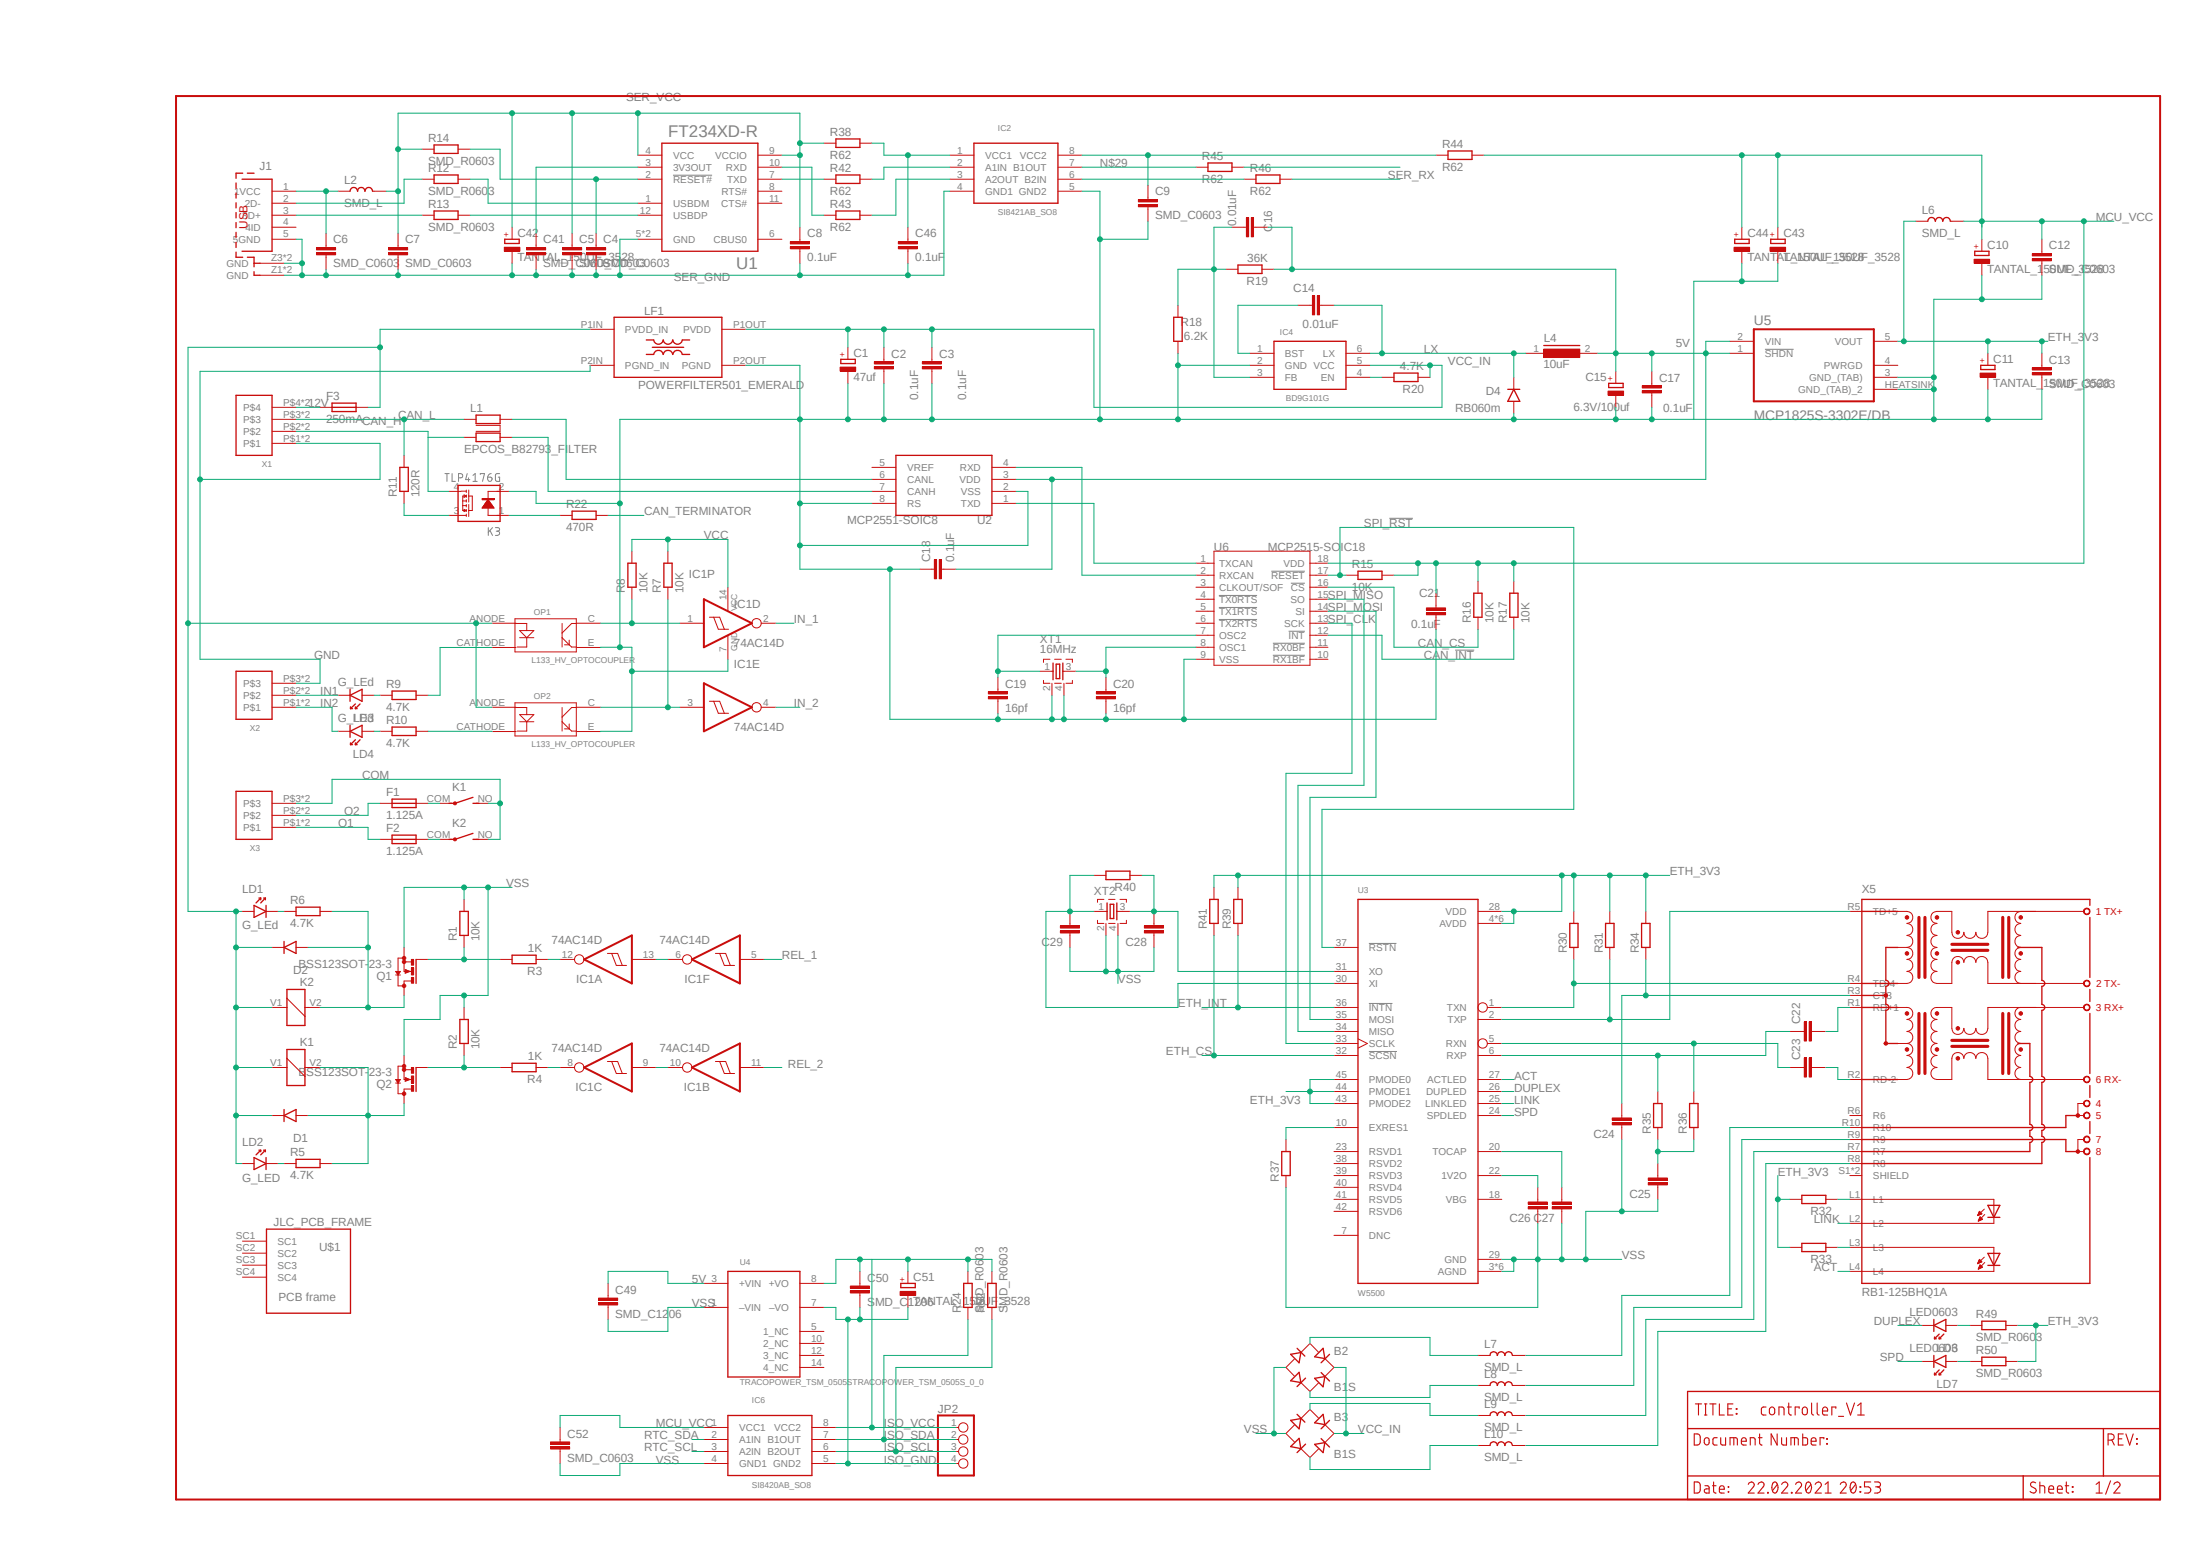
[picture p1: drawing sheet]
<svg xmlns="http://www.w3.org/2000/svg" width="420mm" height="297mm" viewBox="0 0 420 297" stroke-linecap="round" stroke-linejoin="round" font-family="sans-serif">
<defs><g id="words">
<g font-size="3.2" fill="#808080">
<text x="127.3" y="26.1">FT234XD-R</text>
<text x="140.2" y="51.3">U1</text>
</g>
<g font-size="2.6" fill="#808080">
<text x="334" y="61.8">U5</text>
<text x="334" y="80">MCP1825S-3302E/DB</text>
</g>
<g font-size="2.2" fill="#808080">
<text x="119.3" y="19.3">SER_VCC</text>
<text x="81.5" y="27.1">R14</text>
<text x="158.1" y="25.9">R38</text>
<text x="274.7" y="28.2">R44</text>
<text x="49.4" y="32.3">J1</text>
<text x="65.5" y="35.1">L2</text>
<text x="81.5" y="31.4">SMD_R0603</text>
<text x="81.5" y="32.8">R12</text>
<text x="158.1" y="30.2">R62</text>
<text x="158.1" y="32.8">R42</text>
<text x="209.5" y="31.8">N$29</text>
<text x="228.9" y="34.8">R62</text>
<text x="228.9" y="30.5">R45</text>
<text x="238.1" y="32.8">R46</text>
<text x="264.4" y="34.1">SER_RX</text>
<text x="274.7" y="32.5">R62</text>
<text x="65.5" y="39.4">SMD_L</text>
<text x="81.5" y="37.1">SMD_R0603</text>
<text x="81.5" y="39.6">R13</text>
<text x="158.1" y="37.1">R62</text>
<text x="158.1" y="39.6">R43</text>
<text x="220" y="41.8">SMD_C0603</text>
<text x="220" y="37.2">C9</text>
<text x="238.1" y="37.1">R62</text>
<text x="366.1" y="40.8">L6</text>
<text x="63.5" y="46.4">C6</text>
<text x="77.2" y="46.4">C7</text>
<text x="81.5" y="43.9">SMD_R0603</text>
<text x="98.6" y="45.1">C42</text>
<text x="103.5" y="46.4">C41</text>
<text x="110.3" y="46.4">C5</text>
<text x="114.9" y="46.4">C4</text>
<text x="153.8" y="45.2">C8</text>
<text x="158.1" y="43.9">R62</text>
<text x="174.3" y="45.2">C46</text>
<text x="235.5" y="43.1" transform="rotate(-90 235.5 43.1)">0.01uF</text>
<text x="242.3" y="44.1" transform="rotate(-90 242.3 44.1)">C16</text>
<text x="332.8" y="45.1">C44</text>
<text x="339.7" y="45.1">C43</text>
<text x="366.1" y="45.1">SMD_L</text>
<text x="378.5" y="47.4">C10</text>
<text x="390.3" y="47.5">C12</text>
<text x="399.2" y="42.1">MCU_VCC</text>
<text x="63.5" y="50.9">SMD_C0603 SMD_C0603</text>
<text x="98.6" y="49.7">TANTAL_150UF_3528</text>
<text x="103.5" y="50.9">SMD_C0603</text>
<text x="114.9" y="50.9">SMD_C0603</text>
<text x="128.4" y="53.6">SER_GND</text>
<text x="153.8" y="49.8">0.1uF</text>
<text x="174.3" y="49.8">0.1uF</text>
<text x="237.6" y="49.9">36K</text>
<text x="339.7" y="49.7">TANTAL_150UF_3528</text>
<text x="378.5" y="52">TANTAL_150UF_3528</text>
<text x="390.3" y="52.1">SMD_C0603</text>
<text x="122.7" y="59.9">LF1</text>
<text x="237.4" y="54.2">R19</text>
<text x="246.3" y="55.5">C14</text>
<text x="224.9" y="62">R18</text>
<text x="225.5" y="64.8">6.2K</text>
<text x="248.1" y="62.4">0.01uF</text>
<text x="294" y="65.2">L4</text>
<text x="390.1" y="65">ETH_3V3</text>
<text x="162.6" y="68">C1</text>
<text x="169.8" y="68.1">C2</text>
<text x="178.9" y="68.1">C3</text>
<text x="266.7" y="70.5">4.7K</text>
<text x="271.2" y="67.3">LX</text>
<text x="275.8" y="69.6">VCC_IN</text>
<text x="294" y="70">10uF</text>
<text x="319.2" y="66.1">5V</text>
<text x="379.6" y="69.1">C11</text>
<text x="390.3" y="69.2">C13</text>
<text x="58.7" y="77.6">12V</text>
<text x="62.1" y="76.2">F3</text>
<text x="121.5" y="74.1">POWERFILTER501_EMERALD</text>
<text x="162.6" y="72.6">47uf</text>
<text x="174.9" y="76.2" transform="rotate(-90 174.9 76.2)">0.1uF</text>
<text x="184" y="76.2" transform="rotate(-90 184 76.2)">0.1uF</text>
<text x="267.2" y="74.8">R20</text>
<text x="283" y="75.1">D4</text>
<text x="302" y="72.6">C15</text>
<text x="316" y="72.6">C17</text>
<text x="379.6" y="73.7">TANTAL_150UF_3528</text>
<text x="390.3" y="73.8">SMD_C0603</text>
<text x="62.1" y="80.5">250mACAN_H</text>
<text x="75.8" y="79.8">CAN_L</text>
<text x="89.5" y="78.5">L1</text>
<text x="277.2" y="78.4">RB060m</text>
<text x="299.7" y="78.2">6.3V/100uf</text>
<text x="316.8" y="78.4">0.1uF</text>
<text x="88.4" y="86.2">EPCOS_B82793_FILTER</text>
<text x="75.6" y="94.7" transform="rotate(-90 75.6 94.7)">R11</text>
<text x="79.9" y="94.7" transform="rotate(-90 79.9 94.7)">120R</text>
<text x="107.8" y="101.1">470R</text>
<text x="107.8" y="96.8">R22</text>
<text x="122.7" y="98.1">CAN_TERMINATOR</text>
<text x="161.4" y="99.7">MCP2551-SOIC8</text>
<text x="186.1" y="99.7">U2</text>
<text x="259.8" y="100.4">SPI_RST</text>
<text x="134.1" y="102.7">VCC</text>
<text x="177.2" y="107" transform="rotate(-90 177.2 107)">C18</text>
<text x="181.7" y="107" transform="rotate(-90 181.7 107)">0.1uF</text>
<text x="231.2" y="105">U6</text>
<text x="241.5" y="105">MCP2515-SOIC18</text>
<text x="119" y="112.9" transform="rotate(-90 119 112.9)">R8</text>
<text x="123.4" y="112.9" transform="rotate(-90 123.4 112.9)">10K</text>
<text x="125.9" y="112.9" transform="rotate(-90 125.9 112.9)">R7</text>
<text x="130.2" y="112.9" transform="rotate(-90 130.2 112.9)">10K</text>
<text x="131.2" y="110.1">IC1P</text>
<text x="257.5" y="112.5">10K</text>
<text x="257.5" y="108.2">R15</text>
<text x="270.3" y="113.8">C21</text>
<text x="139.8" y="115.8">IC1D</text>
<text x="151.2" y="118.7">IN_1</text>
<text x="252.9" y="114.1">SPI_MISO</text>
<text x="252.9" y="116.4">SPI_MOSI</text>
<text x="252.9" y="118.7">SPI_CLK</text>
<text x="268.8" y="119.5">0.1uF</text>
<text x="280.2" y="118.7" transform="rotate(-90 280.2 118.7)">R16</text>
<text x="284.5" y="118.7" transform="rotate(-90 284.5 118.7)">10K</text>
<text x="287" y="118.7" transform="rotate(-90 287 118.7)">R17</text>
<text x="291.3" y="118.7" transform="rotate(-90 291.3 118.7)">10K</text>
<text x="59.8" y="125.5">GND</text>
<text x="139.8" y="123.2">74AC14D</text>
<text x="198.1" y="124.4">16MHz</text>
<text x="198.1" y="122.3">XT1</text>
<text x="270.1" y="123.2">CAN_CS</text>
<text x="271.2" y="125.5">CAN_INT</text>
<text x="64.3" y="130.6">G_LEd</text>
<text x="73.5" y="131">R9</text>
<text x="139.8" y="127.3">IC1E</text>
<text x="191.4" y="130.9">C19</text>
<text x="212" y="130.9">C20</text>
<text x="61" y="132.4">IN1</text>
<text x="61" y="134.7">IN2</text>
<text x="64.3" y="137.4">G_LEd</text>
<text x="67.2" y="137.4">LD3</text>
<text x="73.5" y="135.3">4.7K</text>
<text x="73.5" y="137.9">R10</text>
<text x="151.2" y="134.7">IN_2</text>
<text x="191.4" y="135.5">16pf</text>
<text x="212" y="135.5">16pf</text>
<text x="73.5" y="142.2">4.7K</text>
<text x="139.8" y="139.2">74AC14D</text>
<text x="67.2" y="144.3">LD4</text>
<text x="69" y="148.4">COM</text>
<text x="65.5" y="155.2">O2</text>
<text x="73.5" y="155.9">1.125A</text>
<text x="73.5" y="151.6">F1</text>
<text x="86.1" y="150.7">K1</text>
<text x="64.4" y="157.5">O1</text>
<text x="73.5" y="158.5">F2</text>
<text x="86.1" y="157.5">K2</text>
<text x="73.5" y="162.8">1.125A</text>
<text x="318.1" y="166.7">ETH_3V3</text>
<text x="46.1" y="170.1">LD1</text>
<text x="55.2" y="172.2">R6</text>
<text x="96.4" y="169">VSS</text>
<text x="208.4" y="170.3">XT2</text>
<text x="212.3" y="169.6">R40</text>
<text x="354.6" y="170.1">X5</text>
<text x="46.1" y="177">G_LEd</text>
<text x="55.2" y="176.5">4.7K</text>
<text x="87" y="179.2" transform="rotate(-90 87 179.2)">R1</text>
<text x="91.4" y="179.2" transform="rotate(-90 91.4 179.2)">10K</text>
<text x="105.1" y="179.7">74AC14D</text>
<text x="125.6" y="179.7">74AC14D</text>
<text x="229.9" y="177" transform="rotate(-90 229.9 177)">R41</text>
<text x="234.4" y="177" transform="rotate(-90 234.4 177)">R39</text>
<text x="55.8" y="185.4">D2</text>
<text x="56.9" y="184.3">BSS123SOT-23-3</text>
<text x="100.4" y="185.6">R3</text>
<text x="100.5" y="181.3">1K</text>
<text x="148.9" y="182.7">REL_1</text>
<text x="198.4" y="180">C29</text>
<text x="214.4" y="180">C28</text>
<text x="298.5" y="181.5" transform="rotate(-90 298.5 181.5)">R30</text>
<text x="305.3" y="181.5" transform="rotate(-90 305.3 181.5)">R31</text>
<text x="312.2" y="181.5" transform="rotate(-90 312.2 181.5)">R34</text>
<text x="57.1" y="187.7">K2</text>
<text x="71.7" y="186.6">Q1</text>
<text x="109.7" y="187.1">IC1A</text>
<text x="130.4" y="187.1">IC1F</text>
<text x="212.9" y="187.2">VSS</text>
<text x="224.4" y="191.8">ETH_INT</text>
<text x="342.9" y="195" transform="rotate(-90 342.9 195)">C22</text>
<text x="57.1" y="199.1">K1</text>
<text x="87" y="199.8" transform="rotate(-90 87 199.8)">R2</text>
<text x="91.4" y="199.8" transform="rotate(-90 91.4 199.8)">10K</text>
<text x="100.5" y="201.9">1K</text>
<text x="105.1" y="200.3">74AC14D</text>
<text x="125.6" y="200.3">74AC14D</text>
<text x="150.1" y="203.2">REL_2</text>
<text x="222.1" y="201">ETH_CS</text>
<text x="342.9" y="201.8" transform="rotate(-90 342.9 201.8)">C23</text>
<text x="56.9" y="204.9">BSS123SOT-23-3</text>
<text x="71.7" y="207.1">Q2</text>
<text x="100.4" y="206.2">R4</text>
<text x="109.6" y="207.7">IC1C</text>
<text x="130.3" y="207.7">IC1B</text>
<text x="288.4" y="205.5">ACT</text>
<text x="288.4" y="207.8">DUPLEX</text>
<text x="238.1" y="210.1">ETH_3V3</text>
<text x="288.4" y="210.1">LINK</text>
<text x="288.4" y="212.4">SPD</text>
<text x="314.4" y="215.8" transform="rotate(-90 314.4 215.8)">R35</text>
<text x="321.3" y="215.8" transform="rotate(-90 321.3 215.8)">R36</text>
<text x="46.1" y="218.1">LD2</text>
<text x="55.2" y="220.2">R5</text>
<text x="55.8" y="217.4">D1</text>
<text x="303.5" y="216.6">C24</text>
<text x="46.1" y="225">G_LED</text>
<text x="55.2" y="224.5">4.7K</text>
<text x="243.6" y="225" transform="rotate(-90 243.6 225)">R37</text>
<text x="338.6" y="223.8">ETH_3V3</text>
<text x="52.1" y="233.4">JLC_PCB_FRAME</text>
<text x="287.5" y="232.6">C26 C27</text>
<text x="310.3" y="228.1">C25</text>
<text x="344.8" y="231.3">R32</text>
<text x="345.5" y="232.9">LINK</text>
<text x="60.8" y="238.2">U$1</text>
<text x="308.9" y="239.8">VSS</text>
<text x="131.8" y="244.3">5V</text>
<text x="165.2" y="244">C50</text>
<text x="173.9" y="243.9">C51</text>
<text x="344.8" y="240.5">R33</text>
<text x="345.5" y="242.1">ACT</text>
<text x="53" y="247.7">PCB frame</text>
<text x="117.2" y="250.9">SMD_C1206</text>
<text x="117.2" y="246.3">C49</text>
<text x="131.8" y="248.9">VSS</text>
<text x="165.2" y="248.6">SMD_C1206</text>
<text x="173.9" y="248.5">TANTAL_150UF_3528</text>
<text x="183" y="250.1" transform="rotate(-90 183 250.1)">R24</text>
<text x="187.3" y="250.1" transform="rotate(-90 187.3 250.1)">SMD_R0603</text>
<text x="187.6" y="250.1" transform="rotate(-90 187.6 250.1)">R52</text>
<text x="191.9" y="250.1" transform="rotate(-90 191.9 250.1)">SMD_R0603</text>
<text x="354.6" y="246.7">RB1-125BHQ1A</text>
<text x="363.7" y="250.5">LED0603</text>
<text x="376.3" y="251">R49</text>
<text x="282.7" y="256.7">L7</text>
<text x="356.9" y="252.3">DUPLEX</text>
<text x="363.7" y="257.4">LED0603</text>
<text x="368.9" y="257.4">LD6</text>
<text x="376.3" y="255.3">SMD_R0603</text>
<text x="376.3" y="257.9">R50</text>
<text x="390.1" y="252.3">ETH_3V3</text>
<text x="254.1" y="258.1">B2</text>
<text x="282.7" y="261">SMD_L</text>
<text x="282.7" y="262.4">L8</text>
<text x="358.1" y="259.2">SPD</text>
<text x="376.3" y="262.2">SMD_R0603</text>
<text x="178.6" y="268.9">JP2</text>
<text x="254.1" y="264.9">B1S</text>
<text x="282.7" y="266.7">SMD_L</text>
<text x="282.7" y="268.1">L9</text>
<text x="368.9" y="264.2">LD7</text>
<text x="108" y="273.7">C52</text>
<text x="122.7" y="274.1">RTC_SDA</text>
<text x="124.9" y="271.8">MCU_VCC</text>
<text x="168.4" y="271.8">ISO_VCC</text>
<text x="168.4" y="274.1">ISO_SDA</text>
<text x="236.9" y="272.9">VSS</text>
<text x="254.1" y="270.6">B3</text>
<text x="258.7" y="272.9">VCC_IN</text>
<text x="282.7" y="272.5">SMD_L</text>
<text x="282.7" y="273.9">L10</text>
<text x="108" y="278.3">SMD_C0603</text>
<text x="122.7" y="276.4">RTC_SCL</text>
<text x="124.9" y="278.6">VSS</text>
<text x="168.4" y="278.6">ISO_GND</text>
<text x="168.4" y="276.4">ISO_SCL</text>
<text x="254.1" y="277.5">B1S</text>
<text x="282.7" y="278.2">SMD_L</text>
</g>
<text font-size="2.2" fill="#c90d0c" x="47.1" y="43.6" transform="rotate(-90 47.1 43.6)">USB</text>
<g font-size="1.9" fill="#808080">
<text x="122.9" y="29.3">4</text>
<text x="146.5" y="29.3">9</text>
<text x="182.3" y="29.3">1</text>
<text x="203.6" y="29.3">8</text>
<text x="122.9" y="31.5">3</text>
<text x="122.9" y="33.8">2</text>
<text x="128.2" y="32.5">3V3OUT</text>
<text x="128.2" y="30.2">VCC</text>
<text x="128.2" y="34.8">RESET#</text>
<text x="136.2" y="30.2">VCCIO</text>
<text x="138.3" y="32.5">RXD</text>
<text x="138.5" y="34.8">TXD</text>
<text x="146.5" y="33.8">7</text>
<text x="146.5" y="31.5">10</text>
<text x="182.3" y="31.5">2</text>
<text x="182.3" y="33.8">3</text>
<text x="187.6" y="30.2">VCC1</text>
<text x="187.6" y="32.5">A1IN B1OUT</text>
<text x="187.6" y="34.8">A2OUT B2IN</text>
<text x="194.3" y="30.2">VCC2</text>
<text x="203.6" y="31.5">7</text>
<text x="203.6" y="33.8">6</text>
<text x="44.6" y="37.1">1VCC</text>
<text x="46.1" y="41.7">3D+</text>
<text x="46.6" y="39.4">2D-</text>
<text x="53.9" y="40.7">3</text>
<text x="53.9" y="38.4">2</text>
<text x="53.9" y="36.1">1</text>
<text x="121.9" y="40.7">12</text>
<text x="122.9" y="38.4">1</text>
<text x="128.2" y="39.4">USBDM</text>
<text x="128.2" y="41.7">USBDP</text>
<text x="137.4" y="39.4">CTS#</text>
<text x="137.4" y="37.1">RTS#</text>
<text x="146.5" y="36.1">8</text>
<text x="146.5" y="38.4">11</text>
<text x="182.3" y="36.1">4</text>
<text x="187.6" y="37.1">GND1 GND2</text>
<text x="203.6" y="36.1">5</text>
<text x="44.4" y="46.2">5GND</text>
<text x="46.7" y="43.9">4ID</text>
<text x="53.9" y="45.2">5</text>
<text x="53.9" y="42.9">4</text>
<text x="121.1" y="45.2">5*2</text>
<text x="128.2" y="46.2">GND</text>
<text x="135.9" y="46.2">CBUS0</text>
<text x="146.5" y="45.2">6</text>
<text x="43.1" y="53.1">GND</text>
<text x="43.1" y="50.8">GND</text>
<text x="51.6" y="52.1">Z1*2</text>
<text x="51.6" y="49.8">Z3*2</text>
<text x="110.6" y="62.4">P1IN</text>
<text x="119" y="63.4">PVDD_IN</text>
<text x="130.1" y="63.4">PVDD</text>
<text x="139.6" y="62.4">P1OUT</text>
<text x="330.9" y="64.6">2</text>
<text x="336.2" y="65.7">VIN</text>
<text x="349.5" y="65.7">VOUT</text>
<text x="359" y="64.6">5</text>
<text x="110.6" y="69.2">P2IN</text>
<text x="119" y="70.2">PGND_IN</text>
<text x="129.9" y="70.2">PGND</text>
<text x="139.6" y="69.2">P2OUT</text>
<text x="239.5" y="66.9">1</text>
<text x="239.5" y="69.2">2</text>
<text x="239.5" y="71.5">3</text>
<text x="244.7" y="67.9">BST</text>
<text x="244.7" y="70.2">GND VCC</text>
<text x="252" y="67.9">LX</text>
<text x="258.4" y="66.9">6</text>
<text x="258.4" y="69.2">5</text>
<text x="258.4" y="71.5">4</text>
<text x="292.1" y="66.9">1</text>
<text x="301.9" y="66.9">2</text>
<text x="330.9" y="66.9">1</text>
<text x="336.2" y="67.9">SHDN</text>
<text x="347.4" y="70.2">PWRGD</text>
<text x="359" y="71.5">3</text>
<text x="359" y="69.2">4</text>
<text x="53.9" y="77.2">P$4*2</text>
<text x="244.7" y="72.5">FB</text>
<text x="251.6" y="72.5">EN</text>
<text x="342.5" y="74.8">GND_(TAB)_2</text>
<text x="344.6" y="72.5">GND_(TAB)</text>
<text x="359" y="73.8">HEATSINK</text>
<text x="46.3" y="82.8">P$2</text>
<text x="46.3" y="80.5">P$3</text>
<text x="46.3" y="78.2">P$4</text>
<text x="53.9" y="81.8">P$2*2</text>
<text x="53.9" y="79.5">P$3*2</text>
<text x="46.3" y="85.1">P$1</text>
<text x="53.9" y="84.1">P$1*2</text>
<text x="167.5" y="88.6">5</text>
<text x="172.8" y="89.7">VREF</text>
<text x="182.8" y="89.6">RXD</text>
<text x="191.1" y="88.6">4</text>
<text x="86.4" y="93.2">4</text>
<text x="95" y="93.2">2</text>
<text x="167.5" y="93.2">7</text>
<text x="167.5" y="90.9">6</text>
<text x="167.5" y="95.5">8</text>
<text x="172.8" y="94.2">CANH</text>
<text x="172.8" y="91.9">CANL</text>
<text x="182.8" y="91.9">VDD</text>
<text x="183" y="94.2">VSS</text>
<text x="191.1" y="95.5">1</text>
<text x="191.1" y="90.9">3</text>
<text x="191.1" y="93.2">2</text>
<text x="86.4" y="97.8">3</text>
<text x="95" y="97.8">1</text>
<text x="172.8" y="96.5">RS</text>
<text x="183" y="96.5">TXD</text>
<text x="228.7" y="106.9">1</text>
<text x="232.2" y="108">TXCAN</text>
<text x="244.5" y="107.9">VDD</text>
<text x="251" y="106.9">18</text>
<text x="228.7" y="113.8">4</text>
<text x="228.7" y="111.5">3</text>
<text x="228.7" y="109.2">2</text>
<text x="232.2" y="112.5">CLKOUT/SOF</text>
<text x="232.2" y="110.2">RXCAN</text>
<text x="242.2" y="110.2">RESET</text>
<text x="245.9" y="112.5">CS</text>
<text x="251" y="111.5">16</text>
<text x="251" y="109.2">17</text>
<text x="251" y="113.8">15</text>
<text x="89.4" y="118.4">ANODE</text>
<text x="112" y="118.4">C</text>
<text x="130.9" y="118.4">1</text>
<text x="138.3" y="114.3" transform="rotate(-90 138.3 114.3)">14</text>
<text x="145.3" y="118.4">2</text>
<text x="228.7" y="116.1">5</text>
<text x="228.7" y="118.4">6</text>
<text x="232.2" y="114.8">TX0RTS</text>
<text x="232.2" y="117.1">TX1RTS</text>
<text x="232.2" y="119.4">TX2RTS</text>
<text x="244.6" y="119.3">SCK</text>
<text x="245.8" y="114.8">SO</text>
<text x="246.8" y="117.1">SI</text>
<text x="251" y="118.4">13</text>
<text x="251" y="116.1">14</text>
<text x="87" y="123">CATHODE</text>
<text x="112" y="123">E</text>
<text x="138.3" y="124.1" transform="rotate(-90 138.3 124.1)">7</text>
<text x="228.7" y="122.9">8</text>
<text x="228.7" y="120.7">7</text>
<text x="228.7" y="125.2">9</text>
<text x="232.2" y="124">OSC1</text>
<text x="232.2" y="121.7">OSC2</text>
<text x="242.4" y="123.9">RX0BF</text>
<text x="245.5" y="121.6">INT</text>
<text x="251" y="120.7">12</text>
<text x="251" y="122.9">11</text>
<text x="251" y="125.2">10</text>
<text x="46.3" y="130.8">P$3</text>
<text x="53.9" y="129.8">P$3*2</text>
<text x="199" y="127.5">1</text>
<text x="200" y="131.5" transform="rotate(-90 200 131.5)">2</text>
<text x="202.3" y="131.5" transform="rotate(-90 202.3 131.5)">4</text>
<text x="203" y="127.5">3</text>
<text x="232.2" y="126.2">VSS</text>
<text x="242.4" y="126.2">RX1BF</text>
<text x="46.3" y="135.3">P$1</text>
<text x="46.3" y="133.1">P$2</text>
<text x="53.9" y="134.4">P$1*2</text>
<text x="53.9" y="132.1">P$2*2</text>
<text x="89.4" y="134.4">ANODE</text>
<text x="112" y="134.4">C</text>
<text x="130.9" y="134.4">3</text>
<text x="145.3" y="134.4">4</text>
<text x="87" y="139">CATHODE</text>
<text x="112" y="139">E</text>
<text x="46.3" y="155.9">P$2</text>
<text x="46.3" y="153.6">P$3</text>
<text x="53.9" y="154.9">P$2*2</text>
<text x="53.9" y="152.7">P$3*2</text>
<text x="81.3" y="152.7">COM</text>
<text x="91" y="152.7">NO</text>
<text x="46.3" y="158.2">P$1</text>
<text x="53.9" y="157.2">P$1*2</text>
<text x="81.3" y="159.5">COM</text>
<text x="91" y="159.5">NO</text>
<text x="209.3" y="173.2">1</text>
<text x="213.3" y="173.2">3</text>
<text x="283.6" y="173.2">28</text>
<text x="351.9" y="173.2">R5</text>
<text x="210.3" y="177.2" transform="rotate(-90 210.3 177.2)">2</text>
<text x="212.6" y="177.2" transform="rotate(-90 212.6 177.2)">4</text>
<text x="274.2" y="176.5">AVDD</text>
<text x="275.3" y="174.2">VDD</text>
<text x="283.6" y="175.5">4*6</text>
<text x="356.7" y="174.2">TD+5</text>
<text x="107" y="182.3">12</text>
<text x="122.5" y="182.3">13</text>
<text x="128.7" y="182.3">6</text>
<text x="143" y="182.3">5</text>
<text x="254.4" y="184.6">31</text>
<text x="254.4" y="180">37</text>
<text x="260.7" y="185.6">XO</text>
<text x="260.7" y="181.1">RSTN</text>
<text x="51.4" y="191.5">V1</text>
<text x="59" y="191.5">V2</text>
<text x="254.4" y="186.9">30</text>
<text x="254.4" y="191.5">36</text>
<text x="260.7" y="187.9">XI</text>
<text x="283.6" y="191.5">1</text>
<text x="351.9" y="186.9">R4</text>
<text x="351.9" y="191.5">R1</text>
<text x="351.9" y="189.2">R3</text>
<text x="356.7" y="187.9">TD-4</text>
<text x="356.7" y="190.2">CT3</text>
<text x="254.4" y="193.8">35</text>
<text x="254.4" y="196">34</text>
<text x="260.7" y="194.8">MOSI</text>
<text x="260.7" y="197.1">MISO</text>
<text x="260.7" y="192.5">INTN</text>
<text x="275.6" y="192.5">TXN</text>
<text x="275.7" y="194.8">TXP</text>
<text x="283.6" y="193.8">2</text>
<text x="356.7" y="192.5">RD+1</text>
<text x="51.4" y="202.9">V1</text>
<text x="59" y="202.9">V2</text>
<text x="108.1" y="202.9">8</text>
<text x="122.5" y="202.9">9</text>
<text x="127.6" y="202.9">10</text>
<text x="143" y="202.9">11</text>
<text x="254.4" y="200.6">32</text>
<text x="254.4" y="198.3">33</text>
<text x="260.7" y="201.6">SCSN</text>
<text x="260.7" y="199.4">SCLK</text>
<text x="275.4" y="199.4">RXN</text>
<text x="275.5" y="201.6">RXP</text>
<text x="283.6" y="198.3">5</text>
<text x="283.6" y="200.6">6</text>
<text x="254.4" y="205.2">45</text>
<text x="254.4" y="207.5">44</text>
<text x="254.4" y="209.8">43</text>
<text x="260.7" y="206.2">PMODE0</text>
<text x="260.7" y="208.5">PMODE1</text>
<text x="271.6" y="208.5">DUPLED</text>
<text x="271.8" y="206.2">ACTLED</text>
<text x="283.6" y="209.8">25</text>
<text x="283.6" y="207.5">26</text>
<text x="283.6" y="205.2">27</text>
<text x="351.9" y="205.2">R2</text>
<text x="356.7" y="206.2">RD-2</text>
<text x="254.4" y="214.3">10</text>
<text x="260.7" y="215.4">EXRES1</text>
<text x="260.7" y="210.8">PMODE2</text>
<text x="271.4" y="210.7">LINKLED</text>
<text x="271.7" y="213">SPDLED</text>
<text x="283.6" y="212.1">24</text>
<text x="350.8" y="214.3">R10</text>
<text x="351.9" y="212.1">R6</text>
<text x="356.7" y="215.4">R10</text>
<text x="356.7" y="213.1">R6</text>
<text x="254.4" y="218.9">23</text>
<text x="254.4" y="221.2">38</text>
<text x="260.7" y="219.9">RSVD1</text>
<text x="272.8" y="219.9">TOCAP</text>
<text x="283.6" y="218.9">20</text>
<text x="351.9" y="216.6">R9</text>
<text x="351.9" y="218.9">R7</text>
<text x="351.9" y="221.2">R8</text>
<text x="356.7" y="217.6">R9</text>
<text x="356.7" y="219.9">R7</text>
<text x="254.4" y="223.5">39</text>
<text x="254.4" y="225.8">40</text>
<text x="260.7" y="222.2">RSVD2</text>
<text x="260.7" y="224.5">RSVD3</text>
<text x="260.7" y="226.8">RSVD4</text>
<text x="274.5" y="224.5">1V2O</text>
<text x="283.6" y="223.5">22</text>
<text x="350.2" y="223.5">S1*2</text>
<text x="356.7" y="222.2">R8</text>
<text x="356.7" y="224.5">SHIELD</text>
<text x="254.4" y="228.1">41</text>
<text x="254.4" y="230.3">42</text>
<text x="260.7" y="229.1">RSVD5</text>
<text x="260.7" y="231.4">RSVD6</text>
<text x="275.4" y="229">VBG</text>
<text x="283.6" y="228.1">18</text>
<text x="352.2" y="232.6">L2</text>
<text x="352.2" y="228.1">L1</text>
<text x="356.7" y="233.6">L2</text>
<text x="356.7" y="229.1">L1</text>
<text x="44.9" y="236">SC1</text>
<text x="44.9" y="238.3">SC2</text>
<text x="52.8" y="237">SC1</text>
<text x="52.8" y="239.3">SC2</text>
<text x="255.5" y="234.9">7</text>
<text x="260.7" y="235.9">DNC</text>
<text x="283.6" y="239.5">29</text>
<text x="352.2" y="237.2">L3</text>
<text x="356.7" y="238.2">L3</text>
<text x="44.9" y="240.5">SC3</text>
<text x="44.9" y="242.8">SC4</text>
<text x="52.8" y="241.6">SC3</text>
<text x="52.8" y="243.8">SC4</text>
<text x="135.5" y="244.1">3</text>
<text x="140.8" y="245.1">+VIN</text>
<text x="146.4" y="245">+VO</text>
<text x="154.5" y="244.1">8</text>
<text x="273.9" y="242.7">AGND</text>
<text x="275.1" y="240.5">GND</text>
<text x="283.6" y="241.8">3*6</text>
<text x="352.2" y="241.8">L4</text>
<text x="356.7" y="242.8">L4</text>
<text x="135.5" y="248.6">1</text>
<text x="140.8" y="249.6">–VIN</text>
<text x="146.5" y="249.6">–VO</text>
<text x="154.5" y="248.6">7</text>
<text x="145.4" y="254.2">1_NC</text>
<text x="145.4" y="256.5">2_NC</text>
<text x="154.5" y="253.2">5</text>
<text x="154.5" y="255.5">10</text>
<text x="154.5" y="257.8">12</text>
<text x="145.4" y="258.7">3_NC</text>
<text x="145.4" y="261">4_NC</text>
<text x="154.5" y="260.1">14</text>
<text x="135.5" y="271.5">1</text>
<text x="135.5" y="273.8">2</text>
<text x="140.8" y="272.5">VCC1</text>
<text x="140.8" y="274.7">A1IN B1OUT</text>
<text x="147.4" y="272.5">VCC2</text>
<text x="156.8" y="271.5">8</text>
<text x="156.8" y="273.8">7</text>
<text x="181.2" y="271.5">1</text>
<text x="181.2" y="273.8">2</text>
<text x="135.5" y="276.1">3</text>
<text x="135.5" y="278.3">4</text>
<text x="140.8" y="277">A2IN B2OUT</text>
<text x="140.8" y="279.3">GND1 GND2</text>
<text x="156.8" y="276.1">6</text>
<text x="156.8" y="278.3">5</text>
<text x="181.2" y="276.1">3</text>
<text x="181.2" y="278.3">4</text>
</g>
<g font-size="1.9" fill="#c90d0c">
<text x="399.2" y="174.2">1 TX+</text>
<text x="399.3" y="187.9">2 TX-</text>
<text x="399.2" y="192.5">3 RX+</text>
<text x="399.2" y="206.2">6 RX-</text>
<text x="399.2" y="210.8">4</text>
<text x="399.2" y="213.1">5</text>
<text x="399.2" y="217.6">7</text>
<text x="399.2" y="219.9">8</text>
</g>
<g font-size="1.6" fill="#808080">
<text x="190.1" y="25">IC2</text>
<text x="190.1" y="41">SI8421AB_SO8</text>
<text x="243.8" y="63.8">IC4</text>
<text x="244.9" y="76.4">BD9G101G</text>
<text x="49.9" y="89">X1</text>
<text x="101.7" y="117.1">OP1</text>
<text x="140.4" y="116.4" transform="rotate(-90 140.4 116.4)">VCC</text>
<text x="140.4" y="124" transform="rotate(-90 140.4 124)">GND</text>
<text x="101.2" y="126.3">L133_HV_OPTOCOUPLER</text>
<text x="101.7" y="133.1">OP2</text>
<text x="47.6" y="139.2">X2</text>
<text x="101.2" y="142.3">L133_HV_OPTOCOUPLER</text>
<text x="47.6" y="162.1">X3</text>
<text x="258.6" y="170">U3</text>
<text x="140.9" y="240.9">U4</text>
<text x="258.6" y="246.8">W5500</text>
<text x="140.9" y="263.8">TRACOPOWER_TSM_0505STRACOPOWER_TSM_0505S_0_0</text>
<text x="143.2" y="267.2">IC6</text>
<text x="143.2" y="283.2">SI8420AB_SO8</text>
</g>
<g font-size="1.6" fill="#c90d0c">
<text x="97" y="45.2" transform="rotate(-90 97 45.2)">+</text>
<text x="331.3" y="45.2" transform="rotate(-90 331.3 45.2)">+</text>
<text x="338.1" y="45.2" transform="rotate(-90 338.1 45.2)">+</text>
<text x="377" y="47.5" transform="rotate(-90 377 47.5)">+</text>
<text x="161" y="68" transform="rotate(-90 161 68)">+</text>
<text x="378.1" y="69.2" transform="rotate(-90 378.1 69.2)">+</text>
<text x="307.3" y="72.6" transform="rotate(-90 307.3 72.6)">+</text>
<text x="172.4" y="244" transform="rotate(-90 172.4 244)">+</text>
</g>
</g></defs>
<path d="M33.1 16.9l378.6 269.1M411.7 16.9l-378.6 269.1" fill="none" stroke="#fff" stroke-width=".19"/>
<g fill="none" stroke="#808080" stroke-width=".19">
<path d="M128.2 33.4h7.4M336.2 66.5h5.4M84.8 90.2h.8M85.1 90.2v1.5M86.1 90.2v1.5h.6M87.3 91h.5a.4 .4 0 0 0 .3-.4 .4 .4 0 0 0-.3-.4h-.5v1.5M89 90.2l-.3 1.1h.8M89.2 91v.7M90.1 91.7h.8M90.1 90.5l.4-.3v1.5M91.5 90.3v-.1h.8l-.4 1.5M92.9 90.8h.5a.41 .41 0 0 1 .3 .5 .41 .41 0 0 1-.5 .3 .41 .41 0 0 1-.3-.4z"/>
<path d="M93.6 90.2a.73 .73 0 0 0-.7 .6M95.2 90.2h-.5l-.3 .1v1l.1 .3 .7 .1v-.9h-.3M264.6 98.7h4.5M93 100.5v1.4M93.3 101l.5 .9M93.8 100.5l-.8 .8M94.4 100.5h.4a.34 .34 0 0 1 .4 .3 .34 .34 0 0 1-.4 .3h-.3M94.7 101.1a.4 .4 0 0 1 .5 .4 .4 .4 0 0 1-.5 .4h-.3M232.2 113.4h7.2M232.2 115.7h7.2M232.2 117.9h7.2M242.1 108.8h6.4"/>
<path d="M245.9 111h2.6M242.4 122.5h6.1M242.4 124.8h6.1M245.4 120.2h3.1M277.2 123.8h3.6M260.7 179.6h5.3M260.7 191.1h4.5M260.7 200.2h5.4"/>
</g>
<g fill="none" stroke="#c90d0c" stroke-width=".19">
<path d="M51.8 38.7h4.6M51.8 36.4h4.6M49.5 52.4h4.6M49.5 50.1h4.6M51.8 45.6h4.6M51.8 43.3h4.6M51.8 41h4.6M51.8 79.8h4.6M51.8 77.6h4.6M51.8 84.4h4.6M51.8 82.1h4.6M51.8 134.7h4.6"/>
<path d="M51.8 132.4h4.6M51.8 130.1h4.6M51.8 157.5h4.6M51.8 155.2h4.6M51.8 153h4.6M51.8 203.2h2.9M54.7 201.5l3.4 3.4M58.1 203.2h2.9M46.2 236.3h4.6M46.2 238.6h4.6M46.2 240.9h4.6M46.2 243.2h4.6"/>
</g>
<g fill="none" stroke="#c90d0c" stroke-width=".25">
<path d="M45 34.8v1.1M45 36.7v1M45 38.6v1M46.1 34.1h5.7v13.7h-5.7M46.2 33h-1.2v1M47.1 33h1.3M45 40.5v1M45 42.4v.9M45 44.2v1M45 46.1v1M45 48v1h1.2M47.1 49h1.3v1.8"/>
<path d="M48.4 51.7v.7h1.1M48.4 50.1h1.1M45 75.3h6.8v11.4h-6.8zM45 127.8h6.8v9.1h-6.8zM45 150.7h6.8v9.1h-6.8zM90.1 151.8l-3.4 1.2h-1.2M90.1 153h1.1M54.7 199.8h3.4v6.9h-3.4zM50.8 234h16v16h-16zM321.4 272h90M400.6 272v9M411.4 264.8v20.7h-90v-20.6h90"/>
<path d="M321.4 281h90M385.4 281v4.5"/>
</g>
<path d="M33.5 18.3h377.9v267.2h-377.9z" fill="none" stroke="#c90d0c" stroke-width=".38"/>
<g fill="none" stroke="#c90d0c" stroke-width=".21">
<path d="M322.7 273h.6a.58 .58 0 0 1 .5 .6v.9a.58 .58 0 0 1-.5 .6h-.6zM322.9 267.3h1.2M323.5 267.3v2.1M324.7 267.3h.4M324.7 269.4h.4M324.7 273.9a.46 .46 0 0 1 .5-.2 .46 .46 0 0 1 .3 .5v.5a.47 .47 0 0 1-.4 .4 .47 .47 0 0 1-.5-.4zM324.9 267.3v2.1M325.7 267.3h1.2M326.3 267.3v2.1M327.1 273.7l-.7 .1-.1 .3v.9l.3 .1h.5M327.5 267.3v2.1h.9M327.7 273.7v1.1l.4 .3h.6v-1.4"/>
<path d="M329.1 268.2h.7M329.5 275.1v-1.4h1.1l.3 .2v1.2M330.1 267.3h-1v2.1h1M330.2 273.7v1.4M330.7 268.2l.1 .1zM330.7 269.1l.1 .1zM331.7 274.4h.9a.49 .49 0 0 0-.3-.7 .49 .49 0 0 0-.6 .5v.6l.2 .3h.7M333.4 275.1v-1.4h.6l.3 .2v1.2M334.9 273.7h.7M335.2 273v1.8l.2 .3h.2M336.4 267.9h-.7l-.2 .4v.9l.2 .2h.7M337.1 268.2a.51 .51 0 0 1 .5-.3 .51 .51 0 0 1 .4 .5v.5a.51 .51 0 0 1-.5 .5 .51 .51 0 0 1-.5-.5z"/>
<path d="M338.5 273v2.1l-1.1-2.1v2.1M338.8 269.4v-1.5h.8l.2 .2v1.3M339.3 273.7v1.1l.4 .3h.6v-1.4M340.4 267.9h.8M340.7 267.1v1.9a.42 .42 0 0 0 .5 .4M341.1 275.1v-1.4l1.2 .1 .2 .3v1M341.8 273.7v1.4M342.7 268.1v-.2h-.8v1.5M343.4 273v2.1h.7l.2-.3v-.9l-.4-.2h-.5M343.5 268a.47 .47 0 0 1 .5-.1 .47 .47 0 0 1 .3 .5v.5a.49 .49 0 0 1-.5 .5 .49 .49 0 0 1-.5-.5zM345 274.4h.9a.49 .49 0 0 0-.3-.7 .49 .49 0 0 0-.6 .5v.6l.1 .3h.8M345.1 267.1v1.9l.1 .4h.2"/>
<path d="M346.1 267.1v1.9l.2 .4h.2M347.1 268.6h1a.52 .52 0 0 0-.3-.7 .52 .52 0 0 0-.7 .5v.6l.2 .4h.8M347.4 273.9v-.2h-.7v1.4M347.9 274.8l.2 .2zM347.9 273.9l.2 .1zM349.7 268.1v-.2h-.8v1.5M350.2 269.7h1M351.7 267.1l.8 2.3 .7-2.3M353.8 269.4h1.3M353.8 267.6l.7-.5v2.3M401.5 274.2h.6a.59 .59 0 0 0 .6-.6 .59 .59 0 0 0-.6-.6h-.6v2.1M402.3 274.2l.4 .9"/>
<path d="M403.5 273.9h.7M404.4 273h-.9v2.1h.9M404.9 273l.7 2.1 .7-2.1M407 273.9l.1 .1zM407 274.8l.1 .2zM322.7 282.2h.6a.58 .58 0 0 1 .5 .5v1a.58 .58 0 0 1-.5 .6h-.6zM324.7 282.9h.7l.1 .3v1.1h-.5a.4 .4 0 0 1-.4-.4 .4 .4 0 0 1 .4-.4h.5M326.2 282.9h.7M326.4 282.2v1.7l.2 .3 .3 .1M327.5 283.5h.9a.49 .49 0 0 0-.3-.6 .49 .49 0 0 0-.6 .4v.8l.4 .2h.5M329.2 283l.1 .2zM329.2 284l.1 .1z"/>
<path d="M333 282.6a.56 .56 0 0 1 .8-.4 .56 .56 0 0 1 .2 .9l-1 1.2h1.1M334.9 282.6a.57 .57 0 0 1 .8-.4 .57 .57 0 0 1 .1 .9l-.9 1.2h1.1M336.7 284.1l.1 .2zM337.7 282.3l.4-.1a1.24 1.24 0 0 1 0 2.1l-.2-.1a1.52 1.52 0 0 1-.2-1.9zM338.5 282.6l-.9 1.2M339.3 282.6a.58 .58 0 0 1 .9-.4 .58 .58 0 0 1 .2 .9l-1.1 1.2h1.2M341.2 284.1l.1 .2zM342 282.6a.56 .56 0 0 1 .8-.4 .56 .56 0 0 1 .2 .9l-1 1.2h1.2M344.1 282.3l.5-.1a1.32 1.32 0 0 1-.1 2.1l-.2-.1a1.52 1.52 0 0 1-.2-1.9zM344.9 282.6l-.9 1.2M345.7 282.6a.58 .58 0 0 1 .9-.4 .58 .58 0 0 1 .2 .9l-1.1 1.2h1.2M347.6 284.3h1.2"/>
<path d="M347.6 282.6l.6-.4v2.1M350.5 282.6a.57 .57 0 0 1 .8-.4 .57 .57 0 0 1 .2 .9l-1 1.2h1.2M352.6 282.3l.4-.1a1.24 1.24 0 0 1 0 2.1l-.2-.1a1.52 1.52 0 0 1-.2-1.9zM353.4 282.6l-.9 1.2M354.3 284l.1 .1zM354.3 283l.1 .2zM356.3 282.2h-1.2v.9h.8a.61 .61 0 0 1 .4 .6 .61 .61 0 0 1-.4 .6h-.8M357 282.2h.7a.47 .47 0 0 1 .5 .4 .47 .47 0 0 1-.5 .5h-.4M357.6 283.1a.59 .59 0 0 1 .6 .6 .59 .59 0 0 1-.6 .6h-.6M387.7 282.3a.53 .53 0 0 0-.8 0 .53 .53 0 0 0 .1 .7l.8 .5a.55 .55 0 0 1-.2 .7 .55 .55 0 0 1-.7-.1l-.2-.1M388.5 282.9h.6l.3 .1 .1 1.3M388.5 282.2v2.1"/>
<path d="M390.2 283.5h1a.49 .49 0 0 0-.4-.6 .49 .49 0 0 0-.6 .4l.1 .8 .3 .2h.6M391.9 283.5h.9a.51 .51 0 0 0-.2-.6 .51 .51 0 0 0-.7 .2 1.07 1.07 0 0 0 .1 1.1l.8 .1M393.4 282.9h.6M393.6 282.2v1.7l.2 .3 .2 .1M394.7 284l.1 .1zM394.7 283l.1 .2zM399.2 284.3h1.2M399.2 282.6l.6-.4v2.1M402 281.9l-.9 2.6M402.6 282.6a.57 .57 0 0 1 .8-.4 .57 .57 0 0 1 .2 .9l-1 1.2h1.2"/>
</g>
<circle cx="86.7" cy="153" r=".3" fill="#c90d0c"/>
<g fill="none" stroke="#c90d0c" stroke-width=".19">
<path d="M83.8 153h2.3M90.7 153h2.3M51.8 191.8h2.9M54.7 190.1l3.4 3.4M58.1 191.8h2.9"/>
<circle cx="86.7" cy="153" r=".3"/>
</g>
<path d="M90.1 158.7l-3.4 1.1h-1.2M90.1 159.8h1.1M54.7 188.4h3.4v6.8h-3.4z" fill="none" stroke="#c90d0c" stroke-width=".25"/>
<circle cx="86.7" cy="159.8" r=".3" fill="#c90d0c"/>
<g fill="none" stroke="#c90d0c" stroke-width=".19">
<path d="M72.4 159.8h2.3M72.4 153h2.3M79.2 159.8h2.3M79.2 153h2.3M83.8 159.8h2.3M90.7 159.8h2.3M51.8 180.4h2.3M56.4 180.4h2.3M75.4 185h.9l-.5 .6zM75.4 185.6h.9M77 183.1h1.3M77.2 184.6l.9 .4-.9 .3z"/>
<path d="M78.3 185h-1.3v-2.6h-1.2v5.3h1.2M78.3 186.8h-1.3v.4M51.8 212.4h2.3M56.4 212.4h2.3"/>
<circle cx="86.7" cy="159.8" r=".3"/>
</g>
<path d="M74.7 152.1h4.5v1.7h-4.5zM74.7 159h4.5v1.6h-4.5zM74.7 153h4.5M74.7 159.8h4.5M54.1 179.2v2.3M54.1 180.4l2.3-1.2v2.3zM75.6 185.1h.4l-.2 .3zM77.8 185l-.5 .2v-.5l.6 .3M79.2 182.7v4.5M54.1 212.4l2.3-1.2v2.3zM54.1 211.2v2.3" fill="none" stroke="#c90d0c" stroke-width=".25"/>
<circle cx="77" cy="182.4" r=".33" fill="#c90d0c"/>
<circle cx="77" cy="182.4" r=".33" fill="none" stroke="#c90d0c" stroke-width=".19"/>
<circle cx="77" cy="183.1" r=".33" fill="#c90d0c"/>
<circle cx="77" cy="183.1" r=".33" fill="none" stroke="#c90d0c" stroke-width=".19"/>
<circle cx="77" cy="187.7" r=".33" fill="#c90d0c"/>
<circle cx="77" cy="187.7" r=".33" fill="none" stroke="#c90d0c" stroke-width=".19"/>
<path d="M78.4 186.1h.4v1.1h-.4z" fill-rule="evenodd" fill="#c90d0c"/>
<path d="M78.4 186.1h.4v1.1h-.4z" fill="none" stroke="#c90d0c" stroke-width=".19"/>
<path d="M78.4 182.7h.4v1.1h-.4z" fill-rule="evenodd" fill="#c90d0c"/>
<path d="M78.4 182.7h.4v1.1h-.4z" fill="none" stroke="#c90d0c" stroke-width=".19"/>
<path d="M78.4 184.3h.4v1.3h-.4z" fill-rule="evenodd" fill="#c90d0c"/>
<path d="M77 180.4v2.3M77 187.2v2.3M78.4 184.3h.4v1.3h-.4zM79.2 182.7h2.3M75.4 205.5h.9l-.5 .7zM75.4 206.2h.9M77 203.7h1.3M77.2 205.2l.9 .3-.9 .4zM78.3 205.5h-1.3v-2.5h-1.2v5.2h1.2M78.3 207.3h-1.3v.5" fill="none" stroke="#c90d0c" stroke-width=".19"/>
<path d="M75.6 205.6h.4l-.2 .4zM77.8 205.5l-.5 .2v-.4l.6 .2M79.2 203.2v4.6" fill="none" stroke="#c90d0c" stroke-width=".25"/>
<circle cx="77" cy="203" r=".33" fill="#c90d0c"/>
<circle cx="77" cy="203" r=".33" fill="none" stroke="#c90d0c" stroke-width=".19"/>
<circle cx="77" cy="203.7" r=".33" fill="#c90d0c"/>
<circle cx="77" cy="203.7" r=".33" fill="none" stroke="#c90d0c" stroke-width=".19"/>
<circle cx="77" cy="208.2" r=".33" fill="#c90d0c"/>
<circle cx="77" cy="208.2" r=".33" fill="none" stroke="#c90d0c" stroke-width=".19"/>
<path d="M78.4 206.7h.4v1.1h-.4z" fill-rule="evenodd" fill="#c90d0c"/>
<path d="M78.4 206.7h.4v1.1h-.4z" fill="none" stroke="#c90d0c" stroke-width=".19"/>
<path d="M78.4 203.2h.4v1.1h-.4z" fill-rule="evenodd" fill="#c90d0c"/>
<path d="M78.4 203.2h.4v1.1h-.4z" fill="none" stroke="#c90d0c" stroke-width=".19"/>
<path d="M78.4 204.9h.4v1.3h-.4z" fill-rule="evenodd" fill="#c90d0c"/>
<g fill="none" stroke="#c90d0c" stroke-width=".19">
<path d="M61 77.6h2.2M67.8 77.6h2.3M88.4 79.8h2.3M95.2 79.8h2.3M112.4 62.7h4.6M112.4 69.6h4.6M137.5 62.7h4.6M137.5 69.6h4.6M77 86.7v2.3M77 93.6v2.2M85.5 98.1h3.3M85.5 93.6h2.3"/>
<path d="M87.8 93.5h1M88.1 96.3h.7M88.1 95.4h.7M88.4 94.2l.4 .2-.4 .3zM88.4 97l.4 .2-.4 .2zM88.4 83.3h2.3M88.8 93.3v.5M88.8 94.2v.5M88.8 95.1v.5M88.8 96.1v.4M88.8 97v.4M88.8 97.9v.4"/>
<path d="M88.8 94.4h-.7v2.8h.7M89.3 94.4h.7v2.8h-.7M89.3 93.3v2.3M89.3 96.1v2.2M90.7 81h4.5v1.1h-4.5M91.8 94.9h2.3v.3h-2.3zM91.9 96.6h2.1M91.9 96.5h2M92 96.4h1.9M92.1 96.4h1.7M92.1 96.3h1.7M92.2 96.2h1.5"/>
<path d="M92.2 96.1h1.5M92.3 96.1h1.3M92.3 96h1.3M92.4 95.9h1.1M92.4 95.8h1.1M92.5 95.8h.9M92.5 95.7h.8M92.6 95.6h.7M92.6 95.5h.7M92.7 95.5h.5M92.8 95.4h.3M92.8 95.3h.3"/>
<path d="M92.8 95.2h.2M92.9 95.2h.1M93 95.1l1.1 1.6h-2.3zM95.2 83.3h2.3M96.9 93.6h-3.9v4.5h3.9M93.7 118.7h4.6M98.1 117.8h11.7v6.3h-11.7zM98.1 118.7h2.2v1.4M107.1 118.7v4.5M109.8 118.7h-.9l-1.8 1.8M109.9 118.7h4.5M120.4 104.9v2.3"/>
<path d="M120.4 111.8v2.3M127.2 104.9v2.3M127.2 111.8v2.3M129.5 118.7h4.6M135.1 117.5h2l.9 2.3M135.9 117.5l.9 2.3h2M138.6 111.8v4.6M145 118.7h2.8M64.4 132.4h2.3M64.4 139.2h2.3M69 132.4h2.2M69 139.2h2.2"/>
<path d="M72.4 132.4h2.3M72.4 139.2h2.3M79.2 132.4h2.3M79.2 139.2h2.3M93.7 134.7h4.6M93.7 123.3h4.6M93.7 139.3h4.6M98.1 133.8h11.7v6.3h-11.7zM98.1 134.7h2.2v1.4M99 120.1h2.7l-1.4 1.3zM99 121.4h2.7M99 136.1h2.7l-1.4 1.3z"/>
<path d="M99 137.4h2.7M100.3 121.4v1.8h-1.8M100.3 137.4v1.8h-1.8M107.1 134.7v4.5M107.1 121.4l1.3 1.4M107.1 137.4l1.3 1.4M107.5 122.8h.9M107.5 138.8h.9M108.4 122.8l.5 .4h.9M108.4 121.9v.9M108.4 137.8v1M108.4 138.8l.5 .4h.9"/>
<path d="M109.8 134.7h-.9l-1.8 1.8M109.9 134.7h4.5M109.9 123.3h4.5M109.9 139.3h4.5M129.5 134.7h4.6M135.1 133.5h2l.9 2.3M135.9 133.5l.9 2.3h2M138.6 120.9v4.6M145 134.7h2.8M46.1 173.5h2.3M50.7 173.5h2.3M54.1 173.5h2.3"/>
<path d="M61 173.5h2.2M88.4 171.2v2.3M88.4 178.1v2.3M88.4 191.8v2.3M88.4 198.7v2.3M95.2 182.7h2.3M102.1 182.7h2.3M106.7 182.7h2.7M115.7 181.5h1.9l.9 2.3M116.5 181.5l.9 2.3h1.9M120.4 182.7h4.5M127.2 182.7h2.8"/>
<path d="M136.3 181.5h1.9l.9 2.3M137.1 181.5l.9 2.3h1.9M140.9 182.7h4.6M77 201v2.2M77 207.8v2.3M78.4 204.9h.4v1.3h-.4zM79.2 203.2h2.3M95.2 203.2h2.3M102.1 203.2h2.3M106.7 203.2h2.7M115.7 202.1h1.9l.9 2.3M116.5 202.1l.9 2.3h1.9"/>
<path d="M120.4 203.2h4.5M127.2 203.2h2.8M136.3 202.1h1.9l.9 2.3M137.1 202.1l.9 2.3h1.9M140.9 203.2h4.6M46.1 221.5h2.3M50.7 221.5h2.3M54.1 221.5h2.3M61 221.5h2.2"/>
<circle cx="144.1" cy="118.7" r=".89"/>
<circle cx="144.1" cy="134.7" r=".89"/>
<circle cx="110.3" cy="182.7" r=".89"/>
<circle cx="130.9" cy="182.7" r=".89"/>
<circle cx="110.3" cy="203.2" r=".89"/>
<circle cx="130.9" cy="203.2" r=".89"/>
</g>
<g fill="none" stroke="#c90d0c" stroke-width=".25">
<path d="M63.2 76.8h4.6v1.6h-4.6zM63.2 77.6h4.6M90.7 79h4.5v1.6h-4.5zM117 60.4h20.5v11.4h-20.5zM123.1 64.7h1.4a.91 .91 0 0 0 .9 .9 .91 .91 0 0 0 .9-.9 .91 .91 0 0 0 .9 .9 .91 .91 0 0 0 .9-.9 .91 .91 0 0 0 1 .9 .91 .91 0 0 0 .9-.9h1.4M123.1 67.5h1.4a.92 .92 0 0 1 .9-.8 .92 .92 0 0 1 .9 .8 .92 .92 0 0 1 .9-.8 .92 .92 0 0 1 .9 .8 .92 .92 0 0 1 1-.8 .92 .92 0 0 1 .9 .8h1.4M124.2 66.1h6M160.1 68.4h2.8v.8h-2.8zM76.2 89h1.6v4.6h-1.6zM87.2 92.4h8v6.9h-8zM90.7 82.5h4.5v1.6h-4.5zM91.8 95h2.3"/>
<path d="M119.6 107.2h1.6v4.6h-1.6zM126.4 107.2h1.6v4.6h-1.6zM66.7 132.4l2.3-1.2v2.3zM66.7 139.2l2.3-1.1v2.3zM66.7 131.2v2.3M66.7 138.1v2.3M66.8 134.9h.3M66.8 134.6v.3M67.7 134.9h.3M67.7 134.6v.3M67.7 134l-.9 .9M68.6 134l-.9 .9"/>
<path d="M74.7 131.6h4.5v1.6h-4.5zM74.7 138.4h4.5v1.6h-4.5zM66.8 141.4v.4M66.8 141.8h.3M67.7 141.4v.4M67.7 141.8h.3M67.7 140.8l-.9 1M68.6 140.8l-.9 1M48.4 172.4l2.3 1.1-2.3 1.2zM49.3 171h.4M49.7 171l-.9 .9M49.7 171v.3"/>
<path d="M50.2 171h.3M50.5 171l-.8 .9M50.5 171v.3M50.7 172.4v2.3M56.4 172.7h4.6v1.6h-4.6zM87.6 173.5h1.6v4.6h-1.6zM87.6 194.1h1.6v4.6h-1.6zM97.5 181.9h4.6v1.6h-4.6zM49.3 219h.4M49.7 219v.3M49.7 219l-.9 .9M50.2 219h.3"/>
<path d="M50.5 219v.3M50.5 219l-.8 .9M97.5 202.4h4.6v1.6h-4.6zM48.4 220.4l2.3 1.1-2.3 1.2zM50.7 220.4v2.3M56.4 220.7h4.6v1.6h-4.6z"/>
</g>
<path d="M134.1 114.1l9.1 4.6-9.1 4.5zM134.1 130.1l9.1 4.6-9.1 4.5zM111.3 182.7l9.1-4.6v9.1zM131.8 182.7l9.1-4.6v9.1zM111.3 203.2l9.1-4.5v9.1zM131.8 203.2l9.1-4.5v9.1z" fill="none" stroke="#c90d0c" stroke-width=".38"/>
<path d="M160 69.9h3v.8h-3z" fill-rule="evenodd" fill="#c90d0c"/>
<g fill="none" stroke="#c90d0c" stroke-width=".19">
<path d="M64.4 36.4h2.3M71 36.4h2.5M80.4 34.1h2.3M80.4 28.4h2.3M87.2 34.1h2.3M87.2 28.4h2.3M121.5 31.8h4.6M121.5 38.7h4.6M121.5 29.5h4.6M121.5 34.1h4.6M144.4 31.8h4.5M144.4 38.7h4.5"/>
<path d="M144.4 29.5h4.5M144.4 34.1h4.5M144.4 36.4h4.5M180.9 31.8h4.6M180.9 29.5h4.6M180.9 34.1h4.6M180.9 36.4h4.6M201.5 31.8h4.6M201.5 29.5h4.6M201.5 34.1h4.6M201.5 36.4h4.6M216.8 38.9h3.7v.5h-3.7z"/>
<path d="M216.8 38h3.7v.4h-3.7zM218.7 35.3v2.7M218.7 39.4v2.7M60.3 48.1h3.6v.4h-3.6zM60.3 47.2h3.6v.4h-3.6zM62.1 44.4v2.8M62.1 48.5v2.8M74 48.1h3.6v.4h-3.6zM74 47.2h3.6v.4h-3.6zM75.8 44.4v2.8M75.8 48.5v2.8M80.4 41h2.3"/>
<path d="M87.2 41h2.3M107.1 48.1h3.7v.4h-3.7zM107.1 47.2h3.7v.4h-3.7zM109 44.4v2.8M109 48.5v2.8M111.7 48.1h3.7v.4h-3.7zM111.7 47.2h3.7v.4h-3.7zM113.5 44.4v2.8M113.5 48.5v2.8M121.5 45.6h4.6M121.5 41h4.6M144.4 45.6h4.5"/>
<path d="M150.5 46.9h3.7v.5h-3.7zM150.5 46h3.7v.4h-3.7zM152.4 43.3v2.7M152.4 47.4v2.7M247.2 58.1h2.8M250 56.3h.4v3.6h-.4zM250.9 56.3h.4v3.6h-.4zM251.3 58.1h2.8M160 69.9h3v.8h-3zM161.5 66.1v2.3M161.5 70.7v2.3M166.5 69.8h3.7v.4h-3.7z"/>
<path d="M166.5 68.9h3.7v.4h-3.7zM168.4 66.1v2.8M168.4 70.2v2.8M175.7 69.8h3.6v.4h-3.6zM175.7 68.9h3.6v.4h-3.6zM177.5 66.1v2.8M177.5 70.2v2.8M238.1 67.3h4.6M238.1 69.6h4.6M238.1 71.8h4.6M256.4 67.3h4.5M256.4 69.6h4.5"/>
<path d="M256.4 71.8h4.5"/>
</g>
<g fill="none" stroke="#c90d0c" stroke-width=".42">
<path d="M216.8 39.2h3.7M216.8 38.2h3.7M60.3 48.3h3.6M60.3 47.4h3.6M74 48.3h3.6M74 47.4h3.6M107.1 48.3h3.7M107.1 47.4h3.7M111.7 48.3h3.7M111.7 47.4h3.7M150.5 47.2h3.7M150.5 46.2h3.7"/>
<path d="M250.2 56.3v3.6M251.1 56.3v3.6M166.5 70h3.7M166.5 69.1h3.7M175.7 70h3.6M175.7 69.1h3.6"/>
</g>
<path d="M66.7 36.4a.72 .72 0 0 1 .7-.7 .72 .72 0 0 1 .7 .7 .7 .7 0 0 1 .7-.7 .7 .7 0 0 1 .7 .7 .72 .72 0 0 1 .7-.7 .72 .72 0 0 1 .8 .7M82.7 33.3h4.5v1.6h-4.5zM82.7 27.6h4.5v1.6h-4.5zM126.1 27.3h18.3v20.5h-18.3zM185.5 27.3h16v11.4h-16zM82.7 40.2h4.5v1.6h-4.5zM242.7 65h13.7v9.1h-13.7zM294 65.8h6.9" fill="none" stroke="#c90d0c" stroke-width=".25"/>
<path d="M294 66.5h6.9v1.6h-6.9z" fill-rule="evenodd" fill="#c90d0c"/>
<path d="M288.3 71.8v2.3M288.3 76.4v2.3M290.6 67.3h4.6M294 66.5h6.9v1.6h-6.9zM299.8 67.3h4.5" fill="none" stroke="#c90d0c" stroke-width=".19"/>
<path d="M287.2 74.1h2.3M288.3 74.1l1.2 2.3h-2.3zM306.4 73h2.8v.8h-2.8z" fill="none" stroke="#c90d0c" stroke-width=".25"/>
<path d="M306.3 74.5h2.9v.7h-2.9z" fill-rule="evenodd" fill="#c90d0c"/>
<g fill="none" stroke="#c90d0c" stroke-width=".19">
<path d="M224.4 58.1v2.3M233.5 51.3h2.3M234.7 43.3h2.7M237.4 41.4h.4v3.7h-.4zM238.3 41.4h.5v3.7h-.5zM238.8 43.3h2.7M240.4 51.3h2.3M224.4 65v2.3M263.2 71.8h2.3M270.1 71.8h2.3M306.3 74.5h2.9v.7h-2.9zM307.8 70.7v2.3"/>
<path d="M307.8 75.3v2.3M312.8 73.4h3.6v.5h-3.6zM312.8 74.4h3.6v.4h-3.6zM314.6 70.7v2.7M314.6 74.8v2.8M361.5 173.5h1.7a1.14 1.14 0 0 1 1.1 1.2 1.14 1.14 0 0 1-1.1 1.1 1.14 1.14 0 0 1 1.1 1.2 1.14 1.14 0 0 1-1.1 1.1 1.14 1.14 0 0 1 1.1 1.1 1.14 1.14 0 0 1-1.1 1.2M396.9 173.5h-18.3v4a1.14 1.14 0 0 1-1.1 1.2 1.14 1.14 0 0 1-1.2-1.2 1.14 1.14 0 0 1-1.1 1.2 1.14 1.14 0 0 1-1.1-1.2 1.14 1.14 0 0 1-1.2 1.2 1.14 1.14 0 0 1-1.1-1.2v-4h-2.9a1.14 1.14 0 0 0-1.1 1.2 1.14 1.14 0 0 0 1.1 1.1 1.14 1.14 0 0 0-1.1 1.2 1.14 1.14 0 0 0 1.1 1.1 1.14 1.14 0 0 0-1.1 1.1 1.14 1.14 0 0 0 1.1 1.2 1.14 1.14 0 0 0-1.1 1.1 1.14 1.14 0 0 0 1.1 1.2 1.14 1.14 0 0 0-1.1 1.1 1.14 1.14 0 0 0 1.1 1.2 1.14 1.14 0 0 0-1.1 1.1 1.14 1.14 0 0 0 1.1 1.1h2.9v-4a1.14 1.14 0 0 1 1.1-1.1 1.14 1.14 0 0 1 1.2 1.1 1.14 1.14 0 0 1 1.1-1.1 1.14 1.14 0 0 1 1.1 1.1 1.14 1.14 0 0 1 1.2-1.1 1.14 1.14 0 0 1 1.1 1.1v4h18.3M361.5 191.8h1.7a1.14 1.14 0 0 1 1.1 1.2 1.14 1.14 0 0 1-1.1 1.1 1.14 1.14 0 0 1 1.1 1.1 1.14 1.14 0 0 1-1.1 1.2 1.14 1.14 0 0 1 1.1 1.1 1.14 1.14 0 0 1-1.1 1.2M361.5 180.4h1.7M361.5 198.7h1.7M363.2 180.4a1.14 1.14 0 0 1 1.1 1.1 1.14 1.14 0 0 1-1.1 1.2 1.14 1.14 0 0 1 1.1 1.1 1.14 1.14 0 0 1-1.1 1.2 1.14 1.14 0 0 1 1.1 1.1 1.14 1.14 0 0 1-1.1 1.1h-1.7M363.2 198.7a1.14 1.14 0 0 1 1.1 1.1 1.14 1.14 0 0 1-1.1 1.2 1.14 1.14 0 0 1 1.1 1.1 1.14 1.14 0 0 1-1.1 1.1 1.14 1.14 0 0 1 1.1 1.2 1.14 1.14 0 0 1-1.1 1.1h-1.7"/>
<path d="M396.9 191.8h-18.3v4a1.14 1.14 0 0 1-1.1 1.2 1.14 1.14 0 0 1-1.2-1.2 1.14 1.14 0 0 1-1.1 1.2 1.14 1.14 0 0 1-1.1-1.2 1.14 1.14 0 0 1-1.2 1.2 1.14 1.14 0 0 1-1.1-1.2v-4h-2.9a1.14 1.14 0 0 0-1.1 1.2 1.14 1.14 0 0 0 1.1 1.1 1.14 1.14 0 0 0-1.1 1.1 1.14 1.14 0 0 0 1.1 1.2 1.14 1.14 0 0 0-1.1 1.1 1.14 1.14 0 0 0 1.1 1.2 1.14 1.14 0 0 0-1.1 1.1 1.14 1.14 0 0 0 1.1 1.2 1.14 1.14 0 0 0-1.1 1.1 1.14 1.14 0 0 0 1.1 1.1 1.14 1.14 0 0 0-1.1 1.2 1.14 1.14 0 0 0 1.1 1.1h2.9v-4a1.14 1.14 0 0 1 1.1-1.1 1.14 1.14 0 0 1 1.2 1.1 1.14 1.14 0 0 1 1.1-1.1 1.14 1.14 0 0 1 1.1 1.1 1.14 1.14 0 0 1 1.2-1.1 1.14 1.14 0 0 1 1.1 1.1v4h18.3M396.9 210.1h-1.1v2.3h1.1M396.9 217h-1.1v2.2h1.1M354.6 228.3h25.2v4.6h-25.2M354.6 237.5h25.2v4.6h-25.2M378 230.2l-1.3 1.2M378 239.4l-1.3 1.2M378 231.2l-1.2 1.3M378 240.4l-1.2 1.2"/>
</g>
<g fill="none" stroke="#c90d0c" stroke-width=".25">
<path d="M235.8 50.5h4.6v1.6h-4.6zM223.6 60.4h1.6v4.6h-1.6zM265.5 71h4.6v1.6h-4.6zM398.1 172.4v-1.2h-43.5v73.1h43.5v-23.9M398.1 174.7v11.4M398.1 188.4v2.3M398.1 193v11.4M398.1 206.7v2.3M398.1 213.5v2.3M378.6 229.5h2.3l-1.1 2.3zM378.6 231.8h2.3M378.6 238.6h2.3l-1.1 2.3z"/>
<path d="M378.6 240.9h2.3"/>
</g>
<path d="M237.6 41.4v3.7M238.5 41.4v3.7M312.8 73.7h3.6M312.8 74.6h3.6" fill="none" stroke="#c90d0c" stroke-width=".42"/>
<path d="M365.5 174.7v11.4M366.6 174.7v11.4M371.8 179.8h6.8M365.5 193v11.4M366.6 193v11.4M371.8 180.9h6.8M371.8 199.2h6.8M371.8 198.1h6.8" fill="none" stroke="#c90d0c" stroke-width=".59"/>
<circle cx="363.2" cy="174.7" r=".33" fill="#c90d0c"/>
<circle cx="363.2" cy="174.7" r=".33" fill="none" stroke="#c90d0c" stroke-width=".19"/>
<circle cx="363.2" cy="181.5" r=".33" fill="#c90d0c"/>
<circle cx="363.2" cy="181.5" r=".33" fill="none" stroke="#c90d0c" stroke-width=".19"/>
<circle cx="368.9" cy="174.7" r=".33" fill="#c90d0c"/>
<circle cx="368.9" cy="174.7" r=".33" fill="none" stroke="#c90d0c" stroke-width=".19"/>
<circle cx="368.9" cy="181.5" r=".33" fill="#c90d0c"/>
<circle cx="368.9" cy="181.5" r=".33" fill="none" stroke="#c90d0c" stroke-width=".19"/>
<circle cx="372.9" cy="183.2" r=".33" fill="#c90d0c"/>
<circle cx="372.9" cy="183.2" r=".33" fill="none" stroke="#c90d0c" stroke-width=".19"/>
<circle cx="372.9" cy="177.5" r=".33" fill="#c90d0c"/>
<circle cx="372.9" cy="177.5" r=".33" fill="none" stroke="#c90d0c" stroke-width=".19"/>
<circle cx="363.2" cy="193" r=".33" fill="#c90d0c"/>
<circle cx="363.2" cy="193" r=".33" fill="none" stroke="#c90d0c" stroke-width=".19"/>
<circle cx="363.2" cy="199.8" r=".33" fill="#c90d0c"/>
<circle cx="363.2" cy="199.8" r=".33" fill="none" stroke="#c90d0c" stroke-width=".19"/>
<circle cx="368.9" cy="193" r=".33" fill="#c90d0c"/>
<circle cx="368.9" cy="193" r=".33" fill="none" stroke="#c90d0c" stroke-width=".19"/>
<circle cx="368.9" cy="199.8" r=".33" fill="#c90d0c"/>
<circle cx="368.9" cy="199.8" r=".33" fill="none" stroke="#c90d0c" stroke-width=".19"/>
<circle cx="372.9" cy="201.5" r=".33" fill="#c90d0c"/>
<circle cx="372.9" cy="201.5" r=".33" fill="none" stroke="#c90d0c" stroke-width=".19"/>
<circle cx="372.9" cy="195.8" r=".33" fill="#c90d0c"/>
<circle cx="372.9" cy="195.8" r=".33" fill="none" stroke="#c90d0c" stroke-width=".19"/>
<path d="M396.9 173.2a.64 .64 0 0 1 1-.1 .64 .64 0 0 1-.2 1 .64 .64 0 0 1-.9-.6h.2a.51 .51 0 0 1 .6-.5 .51 .51 0 0 1 .3 .8 .51 .51 0 0 1-.9 0v-.3h-.2z" fill-rule="evenodd" fill="#c90d0c"/>
<path d="M396.9 173.2a.64 .64 0 0 1 1-.1 .64 .64 0 0 1-.2 1 .64 .64 0 0 1-.9-.6h.2a.51 .51 0 0 1 .6-.5 .51 .51 0 0 1 .3 .8 .51 .51 0 0 1-.9 0v-.3h-.2z" fill="none" stroke="#c90d0c" stroke-width=".19"/>
<path d="M396.9 186.9a.64 .64 0 0 1 1-.1 .64 .64 0 0 1-.2 1 .64 .64 0 0 1-.9-.6h.2a.51 .51 0 0 1 .6-.5 .51 .51 0 0 1 .3 .8 .51 .51 0 0 1-.9 0v-.3h-.2z" fill-rule="evenodd" fill="#c90d0c"/>
<path d="M396.9 186.9a.64 .64 0 0 1 1-.1 .64 .64 0 0 1-.2 1 .64 .64 0 0 1-.9-.6h.2a.51 .51 0 0 1 .6-.5 .51 .51 0 0 1 .3 .8 .51 .51 0 0 1-.9 0v-.3h-.2z" fill="none" stroke="#c90d0c" stroke-width=".19"/>
<path d="M396.9 191.5a.64 .64 0 0 1 1-.1 .64 .64 0 0 1-.2 1 .64 .64 0 0 1-.9-.6h.2a.51 .51 0 0 1 .6-.5 .51 .51 0 0 1 .3 .8 .51 .51 0 0 1-.9 0v-.3h-.2z" fill-rule="evenodd" fill="#c90d0c"/>
<path d="M396.9 191.5a.64 .64 0 0 1 1-.1 .64 .64 0 0 1-.2 1 .64 .64 0 0 1-.9-.6h.2a.51 .51 0 0 1 .6-.5 .51 .51 0 0 1 .3 .8 .51 .51 0 0 1-.9 0v-.3h-.2z" fill="none" stroke="#c90d0c" stroke-width=".19"/>
<path d="M396.9 205.2a.64 .64 0 0 1 1-.1 .64 .64 0 0 1-.2 1 .64 .64 0 0 1-.9-.6h.2a.51 .51 0 0 1 .6-.5 .51 .51 0 0 1 .3 .8 .51 .51 0 0 1-.9 0v-.3h-.2z" fill-rule="evenodd" fill="#c90d0c"/>
<path d="M396.9 205.2a.64 .64 0 0 1 1-.1 .64 .64 0 0 1-.2 1 .64 .64 0 0 1-.9-.6h.2a.51 .51 0 0 1 .6-.5 .51 .51 0 0 1 .3 .8 .51 .51 0 0 1-.9 0v-.3h-.2z" fill="none" stroke="#c90d0c" stroke-width=".19"/>
<path d="M396.9 209.8a.64 .64 0 0 1 1-.1 .64 .64 0 0 1-.2 1 .64 .64 0 0 1-.9-.6h.2a.51 .51 0 0 1 .6-.5 .51 .51 0 0 1 .3 .8 .51 .51 0 0 1-.9 0v-.3h-.2z" fill-rule="evenodd" fill="#c90d0c"/>
<path d="M396.9 209.8a.64 .64 0 0 1 1-.1 .64 .64 0 0 1-.2 1 .64 .64 0 0 1-.9-.6h.2a.51 .51 0 0 1 .6-.5 .51 .51 0 0 1 .3 .8 .51 .51 0 0 1-.9 0v-.3h-.2z" fill="none" stroke="#c90d0c" stroke-width=".19"/>
<path d="M396.9 212a.64 .64 0 0 1 1 0 .64 .64 0 0 1-.2 1 .64 .64 0 0 1-.9-.6h.2a.51 .51 0 0 1 .6-.5 .51 .51 0 0 1 .3 .8 .51 .51 0 0 1-.9-.1v-.2h-.2z" fill-rule="evenodd" fill="#c90d0c"/>
<path d="M396.9 212a.64 .64 0 0 1 1 0 .64 .64 0 0 1-.2 1 .64 .64 0 0 1-.9-.6h.2a.51 .51 0 0 1 .6-.5 .51 .51 0 0 1 .3 .8 .51 .51 0 0 1-.9-.1v-.2h-.2z" fill="none" stroke="#c90d0c" stroke-width=".19"/>
<path d="M397.2 216.4a.64 .64 0 0 1 .9 .3 .64 .64 0 0 1-.5 .9 .64 .64 0 0 1-.8-.6h.2a.51 .51 0 0 1 .6-.6 .51 .51 0 0 1 .3 .8 .51 .51 0 0 1-.9 0v-.2h-.2z" fill-rule="evenodd" fill="#c90d0c"/>
<path d="M397.2 216.4a.64 .64 0 0 1 .9 .3 .64 .64 0 0 1-.5 .9 .64 .64 0 0 1-.8-.6h.2a.51 .51 0 0 1 .6-.6 .51 .51 0 0 1 .3 .8 .51 .51 0 0 1-.9 0v-.2h-.2z" fill="none" stroke="#c90d0c" stroke-width=".19"/>
<path d="M397.2 218.7a.64 .64 0 0 1 .9 .3 .64 .64 0 0 1-.5 .8 .64 .64 0 0 1-.8-.6h.2a.51 .51 0 0 1 .6-.5 .51 .51 0 0 1 .4 .7 .51 .51 0 0 1-.8 .3l-.4-.5z" fill-rule="evenodd" fill="#c90d0c"/>
<path d="M397.2 218.7a.64 .64 0 0 1 .9 .3 .64 .64 0 0 1-.5 .8 .64 .64 0 0 1-.8-.6h.2a.51 .51 0 0 1 .6-.5 .51 .51 0 0 1 .4 .7 .51 .51 0 0 1-.8 .3l-.4-.5z" fill="none" stroke="#c90d0c" stroke-width=".19"/>
<circle cx="395.8" cy="219.2" r=".33" fill="#c90d0c"/>
<circle cx="395.8" cy="219.2" r=".33" fill="none" stroke="#c90d0c" stroke-width=".19"/>
<circle cx="395.8" cy="212.4" r=".33" fill="#c90d0c"/>
<g fill="none" stroke="#c90d0c" stroke-width=".19">
<path d="M376.7 231.4h.2M376.7 231.3h.3M376.8 231.2h.4M376.8 231.2h.6M376.8 232.4h.1M376.9 231.1h.6M376.9 231h.5M376.9 232.3h.2M376.9 230.9h.4M376.9 232.3h.4M376.9 230.9h.3M376.9 232.2h.5"/>
<path d="M376.9 232.1h.7M376.9 240h.3M377 230.8h.2M377 230.7h.1M377 232.1h.5M377 239.9h.1M377 230.6l.5 .5-.8 .3zM377 232h.4M377.1 231.9h.3M377.1 231.8h.2M377.1 231.8h.1M377.1 231.7l.5 .5-.8 .3z"/>
<path d="M376.7 240.6h.1M376.7 240.5h.2M376.8 240.5h.2M376.8 240.4h.4M376.8 240.3h.6M376.8 241.6h.2M376.9 240.2h.5M376.9 241.5h.2M376.9 240.1h.4M376.9 241.4h.4M376.9 241.3h.6M376.9 241.3h.7"/>
<path d="M377 241.2h.5M377 241.1h.4M377.1 241h.3M377.1 241h.2M377.1 240.9h.1M377.1 240.8l.5 .5-.8 .3zM377.5 240.2l-.5-.4-.3 .8M377.5 240.2l-.8 .4"/>
<circle cx="395.8" cy="212.4" r=".33"/>
</g>
<path d="M359.2 180.4h2.3M359.2 198.7h2.3" fill="none" stroke="#c90d0c" stroke-width=".25"/>
<path d="M358.9 198.4h.6v.5l-.3 .1-.3-.1v-.2l.3-.2 .1 .2h-.4z" fill-rule="evenodd" fill="#c90d0c"/>
<g fill="none" stroke="#c90d0c" stroke-width=".19">
<path d="M352.3 173.5h2.3M352.3 187.2h2.3M352.3 191.8h2.3M352.3 189.5h2.3M358.9 198.4h.6v.5l-.3 .1-.3-.1v-.2l.3-.2 .1 .2h-.4zM387.8 191.8h-2.9a1.14 1.14 0 0 0-1.1 1.2 1.14 1.14 0 0 0 1.1 1.1 1.14 1.14 0 0 0-1.1 1.1 1.14 1.14 0 0 0 1.1 1.2 1.14 1.14 0 0 0-1.1 1.1 1.14 1.14 0 0 0 1.1 1.2 1.14 1.14 0 0 0-1.1 1.1 1.14 1.14 0 0 0 1.1 1.2 1.14 1.14 0 0 0-1.1 1.1 1.14 1.14 0 0 0 1.1 1.1 1.14 1.14 0 0 0-1.1 1.2 1.14 1.14 0 0 0 1.1 1.1h2.9M352.3 205.5h2.3M352.3 217h2.3M352.3 214.7h2.3M352.3 232.9h2.3M352.3 228.3h2.3M352.3 237.5h2.3"/>
<path d="M352.3 242.1h2.3"/>
</g>
<path d="M354.6 173.5h6.9M354.6 187.2h6.9M354.6 191.8h6.9M359.2 180.4v6.2a.57 .57 0 0 1 .6 .6 .57 .57 0 0 1-.6 .6v3.4a.57 .57 0 0 1 .6 .6 .57 .57 0 0 1-.6 .6M354.6 205.5h6.9" fill="none" stroke="#c90d0c" stroke-width=".25"/>
<path d="M381.5 193v11.4M382.6 193v11.4" fill="none" stroke="#c90d0c" stroke-width=".59"/>
<circle cx="384.9" cy="193" r=".33" fill="#c90d0c"/>
<circle cx="384.9" cy="193" r=".33" fill="none" stroke="#c90d0c" stroke-width=".19"/>
<circle cx="384.9" cy="199.8" r=".33" fill="#c90d0c"/>
<g fill="none" stroke="#c90d0c" stroke-width=".19">
<path d="M387.8 173.5h-2.9a1.14 1.14 0 0 0-1.1 1.2 1.14 1.14 0 0 0 1.1 1.1 1.14 1.14 0 0 0-1.1 1.2 1.14 1.14 0 0 0 1.1 1.1 1.14 1.14 0 0 0-1.1 1.1 1.14 1.14 0 0 0 1.1 1.2 1.14 1.14 0 0 0-1.1 1.1 1.14 1.14 0 0 0 1.1 1.2 1.14 1.14 0 0 0-1.1 1.1 1.14 1.14 0 0 0 1.1 1.2 1.14 1.14 0 0 0-1.1 1.1 1.14 1.14 0 0 0 1.1 1.1h2.9"/>
<circle cx="384.9" cy="199.8" r=".33"/>
</g>
<path d="M381.5 174.7v11.4M382.6 174.7v11.4" fill="none" stroke="#c90d0c" stroke-width=".59"/>
<circle cx="384.9" cy="174.7" r=".33" fill="#c90d0c"/>
<circle cx="384.9" cy="174.7" r=".33" fill="none" stroke="#c90d0c" stroke-width=".19"/>
<circle cx="384.9" cy="181.5" r=".33" fill="#c90d0c"/>
<g fill="none" stroke="#c90d0c" stroke-width=".19">
<path d="M352.3 219.2h2.3M352.3 221.5h2.3M352.3 223.8h2.3"/>
<circle cx="384.9" cy="181.5" r=".33"/>
</g>
<path d="M354.6 189.5h4.6M359.2 192.4v6.3M384.3 198.7h2.3v6.2a.57 .57 0 0 1 .6 .6 .57 .57 0 0 1-.6 .6v8a.57 .57 0 0 1 .6 .6 .57 .57 0 0 1-.6 .5v1.2a.57 .57 0 0 1 .6 .5 .57 .57 0 0 1-.6 .6v1.7h-32M384.3 180.4h4.6v6.2a.57 .57 0 0 1 .6 .6 .57 .57 0 0 1-.6 .6v3.4a.57 .57 0 0 1 .6 .6 .57 .57 0 0 1-.6 .6v12.5a.57 .57 0 0 1 .6 .6 .57 .57 0 0 1-.6 .6v8a.57 .57 0 0 1 .6 .6 .57 .57 0 0 1-.6 .5v1.2a.57 .57 0 0 1 .6 .5 .57 .57 0 0 1-.6 .6v4h-34.3M354.6 217h38.9v2.2h2.3M395.8 212.4h-2.3v2.3h-38.9" fill="none" stroke="#c90d0c" stroke-width=".25"/>
<path d="M358.9 189.3h.6v.5h-.6v-.3l.3-.1 .1 .1h-.4z" fill-rule="evenodd" fill="#c90d0c"/>
<g fill="none" stroke="#c90d0c" stroke-width=".19">
<path d="M329.5 65h4.6M329.5 67.3h4.6M356.9 65h4.6M356.9 71.8h4.6M356.9 74.1h4.6M356.9 69.6h4.6M166.1 93.6h4.5M166.1 91.3h4.5M166.1 95.8h4.5M166.1 89h4.5M188.9 93.6h4.6M188.9 91.3h4.6"/>
<path d="M188.9 95.8h4.6M188.9 89h4.6M202 176.3h3.6v.4h-3.6zM202 177.2h3.6v.4h-3.6zM203.8 173.5v2.8M203.8 177.6v2.8M208.4 173.5h2.5M208.4 166.7h2.3M209 175.2v.6h1.3M210.3 171.2h-1.3v.6M210.7 175.8v2.3M211.2 175.8h1.2"/>
<path d="M211.2 171.2h1.2M212.7 173.5h2.5M212.9 175.8v2.3M213.3 171.2h1.2v.6M214.5 175.2v.6h-1.2M215.2 166.7h2.3M218 176.3h3.6v.4h-3.6zM218 177.2h3.6v.4h-3.6zM219.8 173.5v2.8M219.8 177.6v2.8M231.2 169v2.2M231.2 175.8v2.3"/>
<path d="M235.8 169v2.2M235.8 175.8v2.3M281.5 175.8h4.5M281.5 173.5h4.5M299.8 173.5v2.3M306.6 173.5v2.3M313.5 173.5v2.3M254.1 191.8h4.6M254.1 194.1h4.6M254.1 198.7h4.6M254.1 187.2h4.6M254.1 185h4.6"/>
<path d="M254.1 196.4h4.6M254.1 180.4h4.6M258.7 197.8l1.7 .9-1.7 .9M281.5 194.1h4.5M283.3 191.8h2.7M283.3 198.7h2.7M299.8 180.4v2.3M306.6 180.4v2.3M313.5 180.4v2.3M340.9 196.4h2.8M343.7 194.6h.4v3.6h-.4zM344.6 194.6h.4v3.6h-.4z"/>
<path d="M345 196.4h2.8M358.9 189.3h.6v.5h-.6v-.3l.3-.1 .1 .1h-.4zM244.9 217v2.2M254.1 201h4.6M254.1 214.7h4.6M254.1 219.2h4.6M254.1 210.1h4.6M254.1 207.8h4.6M254.1 205.5h4.6M281.5 212.4h4.5M281.5 201h4.5M281.5 219.2h4.5"/>
<path d="M281.5 210.1h4.5M281.5 207.8h4.5M281.5 205.5h4.5M307.1 212.9h3.6v.4h-3.6zM307.1 213.7h3.6v.5h-3.6zM308.9 210.1v2.7M308.9 214.2v2.8M315.8 207.8v2.3M315.8 214.7v2.3M322.6 207.8v2.3M322.6 214.7v2.3M340.9 203.2h2.8"/>
<path d="M343.7 201.4h.4v3.7h-.4zM344.6 201.4h.4v3.7h-.4zM345 203.2h2.8M352.3 212.4h2.3M244.9 223.8v2.3M254.1 235.2h4.6M254.1 228.3h4.6M254.1 223.8h4.6M254.1 221.5h4.6M254.1 226.1h4.6M254.1 230.6h4.6M281.5 228.3h4.5"/>
<path d="M281.5 223.8h4.5M281.5 239.8h4.5M291.1 228.9h3.6v.4h-3.6zM291.1 229.7h3.6v.5h-3.6zM292.9 226.1v2.7M292.9 230.2v2.7M295.7 228.9h3.6v.4h-3.6zM295.7 229.7h3.6v.5h-3.6zM297.5 226.1v2.7M297.5 230.2v2.7M313.9 224.3h3.7v.4h-3.7zM313.9 225.2h3.7v.4h-3.7z"/>
<path d="M315.8 221.5v2.7M315.8 225.6v2.7M340.9 228.3h2.3M340.9 237.5h2.3M347.8 228.3h2.3M347.8 237.5h2.3M281.5 242.1h4.5"/>
<circle cx="282.4" cy="191.8" r=".89"/>
<circle cx="282.4" cy="198.7" r=".89"/>
</g>
<g fill="none" stroke="#c90d0c" stroke-width=".25">
<path d="M376.1 47.8h2.7v.8h-2.7zM170.6 86.7h18.3v11.4h-18.3zM210.7 165.9h4.5v1.6h-4.5zM210.9 171.9v3.2M211.5 172.2h.6v2.7h-.6zM212.7 171.9v3.2M230.4 171.2h1.6v4.6h-1.6zM235 171.2h1.6v4.6h-1.6zM258.7 171.2h22.8v73.1h-22.8zM299 175.8h1.6v4.6h-1.6zM305.8 175.8h1.6v4.6h-1.6zM312.7 175.8h1.6v4.6h-1.6z"/>
<path d="M244.1 219.2h1.6v4.6h-1.6zM315 210.1h1.6v4.6h-1.6zM321.8 210.1h1.6v4.6h-1.6zM343.2 227.6h4.6v1.6h-4.6zM343.2 236.7h4.6v1.6h-4.6z"/>
</g>
<g fill="none" stroke="#c90d0c" stroke-width=".42">
<path d="M202 176.5h3.6M202 177.4h3.6M218 176.5h3.6M218 177.4h3.6M343.9 194.6v3.6M344.8 194.6v3.6M307.1 213.1h3.6M307.1 214h3.6M343.9 201.4v3.7M344.8 201.4v3.7M291.1 229.1h3.6M291.1 230h3.6"/>
<path d="M295.7 229.1h3.6M295.7 230h3.6M313.9 224.5h3.7M313.9 225.4h3.7"/>
</g>
<path d="M334.1 62.7h22.8v13.7h-22.8z" fill="none" stroke="#c90d0c" stroke-width=".38"/>
<path d="M376 49.4h3v.7h-3z" fill-rule="evenodd" fill="#c90d0c"/>
<path d="M376 49.4h3v.7h-3zM377.5 45.6v2.2M377.5 50.1v2.3" fill="none" stroke="#c90d0c" stroke-width=".19"/>
<path d="M377.3 69.6h2.7v.8h-2.7z" fill="none" stroke="#c90d0c" stroke-width=".25"/>
<path d="M377.1 71h3v.8h-3z" fill-rule="evenodd" fill="#c90d0c"/>
<g fill="none" stroke="#c90d0c" stroke-width=".19">
<path d="M100.3 48.1h3.6v.4h-3.6zM100.3 47.2h3.6v.4h-3.6zM102.1 44.4v2.8M102.1 48.5v2.8M387.1 49.2h3.6v.5h-3.6zM387.1 48.3h3.6v.4h-3.6zM388.9 45.6v2.7M388.9 49.7v2.7M377.1 71h3v.8h-3zM378.6 67.3v2.3M378.6 71.8v2.3M387.1 71h3.6v.4h-3.6z"/>
<path d="M387.1 70h3.6v.4h-3.6zM388.9 67.3v2.7M388.9 71.4v2.7M106.7 98.1h2.3M113.5 98.1h2.3M175.2 108.4h2.8M178 106.6h.4v3.6h-.4zM178.9 106.6h.4v3.6h-.4zM179.3 108.4h2.8M227.8 107.2h3.4M227.8 109.5h3.4M227.8 111.8h3.4"/>
<path d="M227.8 114.1h3.4M227.8 116.4h3.4M227.8 118.7h3.4M231.2 104.9h18.3v21.8h-18.3zM249.5 107.2h3.4M249.5 109.5h3.4M249.5 111.8h3.4M249.5 114.1h3.4M249.5 116.4h3.4M249.5 118.7h3.4M256.4 109.5h2.3M263.2 109.5h2.3"/>
<path d="M271.7 116.6h3.6v.5h-3.6zM271.7 115.7h3.6v.5h-3.6zM273.5 112.9v2.8M273.5 117.1v2.7M281.5 110.7v2.2M281.5 117.5v2.3M288.3 110.7v2.2M288.3 117.5v2.3M188.3 132.6h3.6v.5h-3.6zM188.3 131.7h3.6v.4h-3.6zM190.1 128.9v2.8M190.1 133.1v2.7"/>
<path d="M198.1 127.8h2.5M198.8 129.5v.6h1.2M200 125.5h-1.2v.6M200.4 130.1v2.3M200.9 125.5h1.2M200.9 130.1h1.2M202.4 127.8h2.5M202.6 130.1v2.3M203 125.5h1.3v.6M204.3 129.5v.6h-1.3M208.8 132.6h3.7v.5h-3.7zM208.8 131.7h3.7v.4h-3.7z"/>
<path d="M210.7 128.9v2.8M210.7 133.1v2.7M227.8 120.9h3.4M227.8 123.2h3.4M227.8 125.5h3.4M249.5 120.9h3.4M249.5 123.2h3.4M249.5 125.5h3.4"/>
</g>
<g fill="none" stroke="#c90d0c" stroke-width=".42">
<path d="M100.3 48.3h3.6M100.3 47.4h3.6M387.1 49.4h3.6M387.1 48.5h3.6M387.1 71.2h3.6M387.1 70.2h3.6M178.2 106.6v3.6M179.1 106.6v3.6M271.7 116.8h3.6M271.7 116h3.6M188.3 132.8h3.6M188.3 131.9h3.6"/>
<path d="M208.8 132.8h3.7M208.8 131.9h3.7"/>
</g>
<path d="M96.1 45.6h2.8v.8h-2.8zM109 97.3h4.5v1.6h-4.5zM258.7 108.8h4.5v1.5h-4.5zM280.7 112.9h1.6v4.6h-1.6zM287.6 112.9h1.5v4.6h-1.5zM200.6 126.2v3.2M201.2 126.4h.6v2.8h-.6zM202.4 126.2v3.2" fill="none" stroke="#c90d0c" stroke-width=".25"/>
<path d="M96.1 47.1h2.9v.7h-2.9z" fill-rule="evenodd" fill="#c90d0c"/>
<path d="M96.1 47.1h2.9v.7h-2.9zM97.5 43.3v2.3M97.5 47.8v2.3M364.9 42.1h2.3M371.5 42.1h2.6" fill="none" stroke="#c90d0c" stroke-width=".19"/>
<path d="M337.3 45.6h2.7v.8h-2.7zM367.2 42.1a.72 .72 0 0 1 .7-.7 .72 .72 0 0 1 .7 .7 .7 .7 0 0 1 .7-.7 .7 .7 0 0 1 .7 .7 .72 .72 0 0 1 .8-.7 .72 .72 0 0 1 .7 .7" fill="none" stroke="#c90d0c" stroke-width=".25"/>
<path d="M337.1 47.1h3v.7h-3z" fill-rule="evenodd" fill="#c90d0c"/>
<path d="M337.1 47.1h3v.7h-3zM338.6 43.3v2.3M338.6 47.8v2.3" fill="none" stroke="#c90d0c" stroke-width=".19"/>
<path d="M330.4 45.6h2.8v.8h-2.8z" fill="none" stroke="#c90d0c" stroke-width=".25"/>
<path d="M330.3 47.1h2.9v.7h-2.9z" fill-rule="evenodd" fill="#c90d0c"/>
<g fill="none" stroke="#c90d0c" stroke-width=".19">
<path d="M156.9 27.3h2.3M156.9 34.1h2.3M163.8 27.3h2.3M163.8 34.1h2.3M227.8 31.8h2.3M234.7 31.8h2.2M236.9 34.1h2.3M243.8 34.1h2.3M273.5 29.5h2.3M280.4 29.5h2.3M156.9 41h2.3M163.8 41h2.3"/>
<path d="M171.1 46.9h3.7v.5h-3.7zM171.1 46h3.7v.4h-3.7zM172.9 43.3v2.7M172.9 47.4v2.7M330.3 47.1h2.9v.7h-2.9zM331.8 43.3v2.3M331.8 47.8v2.3M114 248h3.6v.5h-3.6zM114 247.1h3.6v.5h-3.6zM115.8 244.3v2.8M115.8 248.5v2.7M134.1 244.3h4.5"/>
<path d="M134.1 248.9h4.5M152.4 258.1h4.5M152.4 244.3h4.5M152.4 248.9h4.5M152.4 253.5h4.5M152.4 255.8h4.5M162 245.7h3.6v.5h-3.6zM162 244.9h3.6v.4h-3.6zM163.8 242.1v2.7M163.8 246.2v2.7M246.5 258.7l-1.6 1.6 1.6 1.7M251.1 257.4l-1.6-1.6-1.7 1.7"/>
<path d="M252.3 258.7l1.8 1.6-1.8 1.8M281.5 258.1h2.3M288.1 258.1h2.5M366.1 252.3h2.2M366.1 259.2h2.2M370.6 252.3h2.3M370.6 259.2h2.3M375.2 252.3h2.3M375.2 259.2h2.3M382.1 252.3h2.2M382.1 259.2h2.2M152.4 260.3h4.5"/>
<path d="M246.5 271.3l-1.6 1.6 1.6 1.6M247.8 263.2l1.7 1.7 1.6-1.6M247.8 275.8l1.7 1.7 1.6-1.6M251.1 270l-1.6-1.6-1.7 1.7M252.3 271.2l1.8 1.7-1.8 1.8M281.5 263.8h2.3M281.5 269.5h2.3M281.5 275.2h2.3M288.1 263.8h2.5M288.1 269.5h2.5M288.1 275.2h2.5"/>
</g>
<g fill="none" stroke="#c90d0c" stroke-width=".25">
<path d="M159.2 26.5h4.6v1.6h-4.6zM159.2 33.3h4.6v1.6h-4.6zM230.1 31h4.6v1.6h-4.6zM239.2 33.3h4.6v1.6h-4.6zM275.8 28.7h4.6v1.7h-4.6zM159.2 40.2h4.6v1.6h-4.6zM138.6 242.1h13.8v20.1h-13.8zM171.6 244.3h2.7v.9h-2.7zM245.8 257.9l2-.4-.4 2zM247.1 256.7l1.4 1.5M252 256.7l.3 2-1.9-.4zM253.2 257.9l-1.6 1.6"/>
<path d="M283.8 258.1a.7 .7 0 0 1 .7-.8 .7 .7 0 0 1 .7 .8 .72 .72 0 0 1 .7-.8 .72 .72 0 0 1 .7 .8 .72 .72 0 0 1 .8-.8 .72 .72 0 0 1 .7 .8M368.3 252.3l2.3-1.1v2.3zM368.3 259.2l2.3-1.1v2.2zM368.3 251.2v2.3M368.3 258.1v2.2M368.5 254.9h.3M368.5 254.6v.3M369.4 254.9h.3M369.4 254.6v.3M369.4 254l-.9 .9M370.2 254l-.8 .9M377.5 251.5h4.6v1.7h-4.6z"/>
<path d="M377.5 258.4h4.6v1.6h-4.6zM245.8 262.9l1.6-1.6 .4 1.9zM245.8 275.4l1.6-1.5 .4 1.9zM245.8 270.4l2-.3-.4 1.9zM247.1 269.3l1.4 1.5M248.7 262.4l-1.6 1.6M248.7 275l-1.6 1.6M250.4 262.4l1.9-.3-.3 1.9zM250.4 275l1.9-.3-.3 1.9zM251.6 261.3l1.6 1.6M251.6 273.9l1.6 1.6M252 269.3l.3 1.9-1.9-.3z"/>
<path d="M253.2 270.4l-1.6 1.6M283.8 263.8a.7 .7 0 0 1 .7-.7 .7 .7 0 0 1 .7 .7 .72 .72 0 0 1 .7-.7 .72 .72 0 0 1 .7 .7 .72 .72 0 0 1 .8-.7 .72 .72 0 0 1 .7 .7M283.8 269.5a.7 .7 0 0 1 .7-.7 .7 .7 0 0 1 .7 .7 .72 .72 0 0 1 .7-.7 .72 .72 0 0 1 .7 .7 .72 .72 0 0 1 .8-.7 .72 .72 0 0 1 .7 .7M283.8 275.2a.7 .7 0 0 1 .7-.7 .7 .7 0 0 1 .7 .7 .72 .72 0 0 1 .7-.7 .72 .72 0 0 1 .7 .7 .72 .72 0 0 1 .8-.7 .72 .72 0 0 1 .7 .7M368.5 261.4v.3M368.5 261.7h.3M369.4 261.4v.3M369.4 261.7h.3M369.4 260.8l-.9 .9M370.2 260.8l-.8 .9"/>
</g>
<path d="M171.1 47.2h3.7M171.1 46.2h3.7M114 248.2h3.6M114 247.4h3.6M162 246h3.6M162 245.1h3.6" fill="none" stroke="#c90d0c" stroke-width=".42"/>
<path d="M171.4 245.9h3v.7h-3z" fill-rule="evenodd" fill="#c90d0c"/>
<g fill="none" stroke="#c90d0c" stroke-width=".19">
<path d="M171.4 245.9h3v.7h-3zM172.9 242.1v2.2M172.9 246.6v2.3M184.4 242.1v2.2M184.4 248.9v2.3M188.9 242.1v2.2M188.9 248.9v2.3M104.9 275.5h3.6v.4h-3.6zM104.9 274.5h3.6v.5h-3.6zM106.7 271.8v2.7M106.7 275.9v2.7M134.1 271.8h4.5"/>
<path d="M134.1 274.1h4.5M134.1 276.4h4.5M134.1 278.6h4.5M154.6 271.8h4.6M154.6 274.1h4.6M154.6 276.4h4.6M154.6 278.6h4.6M182.1 271.8h.5M182.1 274.1h.5M182.1 276.4h.5M182.1 278.6h.5"/>
<circle cx="183.5" cy="274.1" r=".89"/>
<circle cx="183.5" cy="278.6" r=".89"/>
<circle cx="183.5" cy="271.8" r=".89"/>
<circle cx="183.5" cy="276.4" r=".89"/>
</g>
<path d="M183.6 244.3h1.6v4.6h-1.6zM188.1 244.3h1.6v4.6h-1.6zM138.6 269.5h16v11.4h-16z" fill="none" stroke="#c90d0c" stroke-width=".25"/>
<path d="M178.6 269.5h6.9v11.4h-6.9z" fill="none" stroke="#c90d0c" stroke-width=".38"/>
<path d="M104.9 275.7h3.6M104.9 274.7h3.6" fill="none" stroke="#c90d0c" stroke-width=".42"/>
<path d="M56.4 153h6.8v-4.6h32v11.4h-2.2M56.4 157.5h13.7v2.3h2.3M72.4 153h-2.3v2.2h-13.7M93 153h2.2" fill="none" stroke="#0dab76" stroke-width=".19"/>
<circle cx="95.3" cy="153" r=".46" fill="#0dab76"/>
<g fill="none" stroke="#0dab76" stroke-width=".19">
<path d="M81.5 153h2.3M81.5 159.8h2.3M70.1 212.4v9.1h-6.9M77 210.1v2.3h-18.3"/>
<circle cx="95.3" cy="153" r=".46"/>
</g>
<circle cx="70.1" cy="212.4" r=".46" fill="#0dab76"/>
<g fill="none" stroke="#0dab76" stroke-width=".19">
<path d="M63.2 173.5h6.9v6.9M77 189.5v2.3h-16M61 203.2h9.1v9.2"/>
<circle cx="70.1" cy="212.4" r=".46"/>
</g>
<circle cx="70.1" cy="191.8" r=".46" fill="#0dab76"/>
<g fill="none" stroke="#0dab76" stroke-width=".19">
<path d="M58.7 180.4h11.4v11.4"/>
<circle cx="70.1" cy="191.8" r=".46"/>
</g>
<circle cx="70.1" cy="180.4" r=".46" fill="#0dab76"/>
<g fill="none" stroke="#0dab76" stroke-width=".19">
<path d="M81.5 203.2h13.7M88.4 201v2.2"/>
<circle cx="70.1" cy="180.4" r=".46"/>
</g>
<circle cx="88.4" cy="203.2" r=".46" fill="#0dab76"/>
<g fill="none" stroke="#0dab76" stroke-width=".19">
<path d="M81.5 182.7h13.7M88.4 180.4v2.3"/>
<circle cx="88.4" cy="203.2" r=".46"/>
</g>
<circle cx="88.4" cy="182.7" r=".46" fill="#0dab76"/>
<g fill="none" stroke="#0dab76" stroke-width=".19">
<path d="M56.4 77.6h4.6M114.4 118.7h15.1M120.4 114.1v4.6M53 173.5h1.1M104.4 182.7h2.3M124.9 182.7h2.3M104.4 203.2h2.3M124.9 203.2h2.3M53 221.5h1.1"/>
<circle cx="88.4" cy="182.7" r=".46"/>
</g>
<circle cx="120.4" cy="118.7" r=".46" fill="#0dab76"/>
<g fill="none" stroke="#0dab76" stroke-width=".19">
<path d="M127.2 114.1v20.6M114.4 134.7h15.1"/>
<circle cx="120.4" cy="118.7" r=".46"/>
</g>
<circle cx="127.2" cy="134.7" r=".46" fill="#0dab76"/>
<g fill="none" stroke="#0dab76" stroke-width=".19">
<path d="M120.4 104.9v-2.2h18.2v9.1M127.2 102.7v2.2"/>
<circle cx="127.2" cy="134.7" r=".46"/>
</g>
<circle cx="127.2" cy="102.7" r=".46" fill="#0dab76"/>
<g fill="none" stroke="#0dab76" stroke-width=".19">
<path d="M93.7 118.7h-3v16h3M45 191.8h6.8M51.8 180.4h-6.8v22.8h6.8"/>
<circle cx="127.2" cy="102.7" r=".46"/>
</g>
<circle cx="45" cy="191.8" r=".46" fill="#0dab76"/>
<g fill="none" stroke="#0dab76" stroke-width=".19">
<path d="M45 203.2v9.2h6.8"/>
<circle cx="45" cy="191.8" r=".46"/>
</g>
<circle cx="45" cy="203.2" r=".46" fill="#0dab76"/>
<g fill="none" stroke="#0dab76" stroke-width=".19">
<path d="M45 173.5v6.9"/>
<circle cx="45" cy="203.2" r=".46"/>
</g>
<circle cx="45" cy="180.4" r=".46" fill="#0dab76"/>
<g fill="none" stroke="#0dab76" stroke-width=".19">
<path d="M45 212.4v9.1"/>
<circle cx="45" cy="180.4" r=".46"/>
</g>
<circle cx="45" cy="212.4" r=".46" fill="#0dab76"/>
<g fill="none" stroke="#0dab76" stroke-width=".19">
<path d="M45 173.5h1.1M45 221.5h1.1"/>
<circle cx="45" cy="212.4" r=".46"/>
</g>
<circle cx="45" cy="173.5" r=".46" fill="#0dab76"/>
<g fill="none" stroke="#0dab76" stroke-width=".19">
<path d="M70.1 77.6h2.3v-11.5h-36.6v107.4h9.2M35.8 118.7h54.9"/>
<circle cx="45" cy="173.5" r=".46"/>
</g>
<circle cx="90.7" cy="118.7" r=".46" fill="#0dab76"/>
<circle cx="90.7" cy="118.7" r=".46" fill="none" stroke="#0dab76" stroke-width=".19"/>
<circle cx="35.8" cy="118.7" r=".46" fill="#0dab76"/>
<g fill="none" stroke="#0dab76" stroke-width=".19">
<path d="M72.4 62.7v3.4"/>
<circle cx="35.8" cy="118.7" r=".46"/>
</g>
<circle cx="72.4" cy="66.1" r=".46" fill="#0dab76"/>
<g fill="none" stroke="#0dab76" stroke-width=".19">
<path d="M72.4 62.7h40M112.4 69.6v1.1h-74.3v54.8h22.9v4.6h-4.6M56.4 84.4h16v6.9h-34.3M56.4 134.7h6.8v4.5h1.2M56.4 132.4h8M71.2 139.2h1.2M71.2 132.4h1.2M81.5 139.2l12.2 .1M93.7 123.3h-9.9v9.1h-2.3"/>
<circle cx="72.4" cy="66.1" r=".46"/>
</g>
<circle cx="38.1" cy="91.3" r=".46" fill="#0dab76"/>
<g fill="none" stroke="#0dab76" stroke-width=".19">
<path d="M56.4 79.8h32M77 79.8v6.9"/>
<circle cx="38.1" cy="91.3" r=".46"/>
</g>
<circle cx="77" cy="79.8" r=".46" fill="#0dab76"/>
<g fill="none" stroke="#0dab76" stroke-width=".19">
<path d="M80.4 34.1h-3.4v4.6h-20.6M89.5 34.1h3.5v4.6h28.5M89.5 28.4h5.7v5.7h26.3M113.5 34.1v10.3M56.4 41h24M89.5 41h32M56.4 82.1h25.1v11.5h4M77 95.8v2.3h8.5M81.5 83.3h6.9"/>
<circle cx="77" cy="79.8" r=".46"/>
</g>
<circle cx="113.5" cy="34.1" r=".46" fill="#0dab76"/>
<g fill="none" stroke="#0dab76" stroke-width=".19">
<path d="M56.4 36.4h8M62.1 36.4v8"/>
<circle cx="113.5" cy="34.1" r=".46"/>
</g>
<circle cx="62.1" cy="36.4" r=".46" fill="#0dab76"/>
<g fill="none" stroke="#0dab76" stroke-width=".19">
<path d="M121.5 45.6h-3.4v6.8h-4.6v-1.1"/>
<circle cx="62.1" cy="36.4" r=".46"/>
</g>
<circle cx="113.5" cy="52.4" r=".46" fill="#0dab76"/>
<g fill="none" stroke="#0dab76" stroke-width=".19">
<path d="M109 51.3v1.1h4.5"/>
<circle cx="113.5" cy="52.4" r=".46"/>
</g>
<circle cx="109" cy="52.4" r=".46" fill="#0dab76"/>
<g fill="none" stroke="#0dab76" stroke-width=".19">
<path d="M75.8 51.3v1.1h33.2"/>
<circle cx="109" cy="52.4" r=".46"/>
</g>
<circle cx="75.8" cy="52.4" r=".46" fill="#0dab76"/>
<g fill="none" stroke="#0dab76" stroke-width=".19">
<path d="M56.4 45.6h1.1v4.5h-3.4"/>
<circle cx="75.8" cy="52.4" r=".46"/>
</g>
<circle cx="57.5" cy="50.1" r=".46" fill="#0dab76"/>
<g fill="none" stroke="#0dab76" stroke-width=".19">
<path d="M57.5 50.1v2.3h-3.4"/>
<circle cx="57.5" cy="50.1" r=".46"/>
</g>
<circle cx="57.5" cy="52.4" r=".46" fill="#0dab76"/>
<g fill="none" stroke="#0dab76" stroke-width=".19">
<path d="M57.5 52.4h18.3M62.1 51.3v1.1"/>
<circle cx="57.5" cy="52.4" r=".46"/>
</g>
<circle cx="62.1" cy="52.4" r=".46" fill="#0dab76"/>
<g fill="none" stroke="#0dab76" stroke-width=".19">
<path d="M152.4 50.1v2.3h-34.3"/>
<circle cx="62.1" cy="52.4" r=".46"/>
</g>
<circle cx="118.1" cy="52.4" r=".46" fill="#0dab76"/>
<circle cx="118.1" cy="52.4" r=".46" fill="none" stroke="#0dab76" stroke-width=".19"/>
<circle cx="152.4" cy="52.4" r=".46" fill="#0dab76"/>
<g fill="none" stroke="#0dab76" stroke-width=".19">
<path d="M102.1 51.3v1.1M152.4 52.4h27.4"/>
<circle cx="152.4" cy="52.4" r=".46"/>
</g>
<circle cx="102.1" cy="52.4" r=".46" fill="#0dab76"/>
<g fill="none" stroke="#0dab76" stroke-width=".19">
<path d="M97.5 50.1v2.3"/>
<circle cx="102.1" cy="52.4" r=".46"/>
</g>
<circle cx="97.5" cy="52.4" r=".46" fill="#0dab76"/>
<g fill="none" stroke="#0dab76" stroke-width=".19">
<path d="M180.9 36.4h-1.1v16M172.9 50.1v2.3"/>
<circle cx="97.5" cy="52.4" r=".46"/>
</g>
<circle cx="172.9" cy="52.4" r=".46" fill="#0dab76"/>
<g fill="none" stroke="#0dab76" stroke-width=".19">
<path d="M148.9 29.5h3.5v13.8"/>
<circle cx="172.9" cy="52.4" r=".46"/>
</g>
<circle cx="152.4" cy="29.5" r=".46" fill="#0dab76"/>
<g fill="none" stroke="#0dab76" stroke-width=".19">
<path d="M75.8 28.4v-6.9h45.7v8M109 21.5v22.9"/>
<circle cx="152.4" cy="29.5" r=".46"/>
</g>
<circle cx="109" cy="21.5" r=".46" fill="#0dab76"/>
<g fill="none" stroke="#0dab76" stroke-width=".19">
<path d="M75.8 28.4h4.6M75.8 36.4v8"/>
<circle cx="109" cy="21.5" r=".46"/>
</g>
<circle cx="75.8" cy="28.4" r=".46" fill="#0dab76"/>
<g fill="none" stroke="#0dab76" stroke-width=".19">
<path d="M75.8 28.4v8h-2.3"/>
<circle cx="75.8" cy="28.4" r=".46"/>
</g>
<circle cx="75.8" cy="36.4" r=".46" fill="#0dab76"/>
<g fill="none" stroke="#0dab76" stroke-width=".19">
<path d="M121.5 21.5h30.9"/>
<circle cx="75.8" cy="36.4" r=".46"/>
</g>
<circle cx="121.5" cy="21.5" r=".46" fill="#0dab76"/>
<g fill="none" stroke="#0dab76" stroke-width=".19">
<path d="M97.5 21.5v21.8M152.4 21.5v8"/>
<circle cx="121.5" cy="21.5" r=".46"/>
</g>
<circle cx="97.5" cy="21.5" r=".46" fill="#0dab76"/>
<g fill="none" stroke="#0dab76" stroke-width=".19">
<path d="M152.4 27.3h4.5"/>
<circle cx="97.5" cy="21.5" r=".46"/>
</g>
<circle cx="152.4" cy="27.3" r=".46" fill="#0dab76"/>
<g fill="none" stroke="#0dab76" stroke-width=".19">
<path d="M148.9 34.1h8M148.9 31.8h5.7v9.2h2.3M247.2 58.1h-11.4v9.2h2.3M254.1 58.1h9.1v9.2M260.9 67.3h27.4"/>
<circle cx="152.4" cy="27.3" r=".46"/>
</g>
<circle cx="263.2" cy="67.3" r=".46" fill="#0dab76"/>
<g fill="none" stroke="#0dab76" stroke-width=".19">
<path d="M290.6 67.3h-2.3v4.5"/>
<circle cx="263.2" cy="67.3" r=".46"/>
</g>
<circle cx="288.3" cy="67.3" r=".46" fill="#0dab76"/>
<g fill="none" stroke="#0dab76" stroke-width=".19">
<path d="M231.2 51.3v20.5h6.9M233.5 51.3h-9.1v6.8"/>
<circle cx="288.3" cy="67.3" r=".46"/>
</g>
<circle cx="231.2" cy="51.3" r=".46" fill="#0dab76"/>
<g fill="none" stroke="#0dab76" stroke-width=".19">
<path d="M234.7 43.3h-3.5v8M260.9 71.8h2.3M260.9 69.6h13.8v8M272.4 69.6v2.2"/>
<circle cx="231.2" cy="51.3" r=".46"/>
</g>
<circle cx="272.4" cy="69.6" r=".46" fill="#0dab76"/>
<g fill="none" stroke="#0dab76" stroke-width=".19">
<path d="M142.1 62.7h35.4v3.4M161.5 62.7v3.4M208.4 77.6h66.3"/>
<circle cx="272.4" cy="69.6" r=".46"/>
</g>
<circle cx="161.5" cy="62.7" r=".46" fill="#0dab76"/>
<g fill="none" stroke="#0dab76" stroke-width=".19">
<path d="M168.4 62.7v3.4"/>
<circle cx="161.5" cy="62.7" r=".46"/>
</g>
<circle cx="168.4" cy="62.7" r=".46" fill="#0dab76"/>
<g fill="none" stroke="#0dab76" stroke-width=".19">
<path d="M177.5 62.7h30.9v14.9"/>
<circle cx="168.4" cy="62.7" r=".46"/>
</g>
<circle cx="177.5" cy="62.7" r=".46" fill="#0dab76"/>
<g fill="none" stroke="#0dab76" stroke-width=".19">
<path d="M254.1 260.3h2.3v12.6M254.1 272.9h5.7"/>
<circle cx="177.5" cy="62.7" r=".46"/>
</g>
<circle cx="256.4" cy="272.9" r=".46" fill="#0dab76"/>
<g fill="none" stroke="#0dab76" stroke-width=".19">
<path d="M286 201h29.8v6.8"/>
<circle cx="256.4" cy="272.9" r=".46"/>
</g>
<circle cx="315.8" cy="201" r=".46" fill="#0dab76"/>
<g fill="none" stroke="#0dab76" stroke-width=".19">
<path d="M286 198.7h52.6v4.5h2.3M322.6 198.7v9.1M340.9 196.4h-4.6v4.6h-20.5"/>
<circle cx="315.8" cy="201" r=".46"/>
</g>
<circle cx="322.6" cy="198.7" r=".46" fill="#0dab76"/>
<g fill="none" stroke="#0dab76" stroke-width=".19">
<path d="M299.8 187.2h52.5M299.8 182.7v9.1h-13.8"/>
<circle cx="322.6" cy="198.7" r=".46"/>
</g>
<circle cx="299.8" cy="187.2" r=".46" fill="#0dab76"/>
<g fill="none" stroke="#0dab76" stroke-width=".19">
<path d="M352.3 173.5h-34.2v20.6h-32.1M306.6 182.7v11.4"/>
<circle cx="299.8" cy="187.2" r=".46"/>
</g>
<circle cx="306.6" cy="194.1" r=".46" fill="#0dab76"/>
<g fill="none" stroke="#0dab76" stroke-width=".19">
<path d="M313.5 182.7v6.8h38.8"/>
<circle cx="306.6" cy="194.1" r=".46"/>
</g>
<circle cx="313.5" cy="189.5" r=".46" fill="#0dab76"/>
<g fill="none" stroke="#0dab76" stroke-width=".19">
<path d="M313.5 189.5h-4.6v20.6M315.8 217v4.5M322.6 217v2.2h-6.8"/>
<circle cx="313.5" cy="189.5" r=".46"/>
</g>
<circle cx="315.8" cy="219.2" r=".46" fill="#0dab76"/>
<g fill="none" stroke="#0dab76" stroke-width=".19">
<path d="M352.3 191.8h-2.2v4.6h-2.3M347.8 203.2h2.3v2.3h2.2M340.9 228.3h-2.3v9.2h2.3"/>
<circle cx="315.8" cy="219.2" r=".46"/>
</g>
<circle cx="338.6" cy="228.3" r=".46" fill="#0dab76"/>
<g fill="none" stroke="#0dab76" stroke-width=".19">
<path d="M286 173.5h11.5v-6.8h9.1v6.8M299.8 166.7v6.8M338.6 223.8v4.5"/>
<circle cx="338.6" cy="228.3" r=".46"/>
</g>
<circle cx="299.8" cy="166.7" r=".46" fill="#0dab76"/>
<g fill="none" stroke="#0dab76" stroke-width=".19">
<path d="M288.3 173.5v2.3h-2.3"/>
<circle cx="299.8" cy="166.7" r=".46"/>
</g>
<circle cx="288.3" cy="173.5" r=".46" fill="#0dab76"/>
<g fill="none" stroke="#0dab76" stroke-width=".19">
<path d="M306.6 166.7h6.9v6.8"/>
<circle cx="288.3" cy="173.5" r=".46"/>
</g>
<circle cx="306.6" cy="166.7" r=".46" fill="#0dab76"/>
<g fill="none" stroke="#0dab76" stroke-width=".19">
<path d="M313.5 166.7h4.6"/>
<circle cx="306.6" cy="166.7" r=".46"/>
</g>
<circle cx="313.5" cy="166.7" r=".46" fill="#0dab76"/>
<g fill="none" stroke="#0dab76" stroke-width=".19">
<path d="M235.8 166.7v2.3"/>
<circle cx="313.5" cy="166.7" r=".46"/>
</g>
<circle cx="297.5" cy="166.7" r=".46" fill="#0dab76"/>
<g fill="none" stroke="#0dab76" stroke-width=".19">
<path d="M297.5 166.7h-66.3v2.3"/>
<circle cx="297.5" cy="166.7" r=".46"/>
</g>
<circle cx="235.8" cy="166.7" r=".46" fill="#0dab76"/>
<g fill="none" stroke="#0dab76" stroke-width=".19">
<path d="M249.5 207.8h4.6M254.1 205.5h-4.6v4.6h4.6"/>
<circle cx="235.8" cy="166.7" r=".46"/>
</g>
<circle cx="249.5" cy="207.8" r=".46" fill="#0dab76"/>
<g fill="none" stroke="#0dab76" stroke-width=".19">
<path d="M361.5 65h27.4v2.3M378.6 65v2.3M244.9 207.8h4.6"/>
<circle cx="249.5" cy="207.8" r=".46"/>
</g>
<circle cx="378.6" cy="65" r=".46" fill="#0dab76"/>
<g fill="none" stroke="#0dab76" stroke-width=".19">
<path d="M388.9 65h1.2"/>
<circle cx="378.6" cy="65" r=".46"/>
</g>
<circle cx="388.9" cy="65" r=".46" fill="#0dab76"/>
<g fill="none" stroke="#0dab76" stroke-width=".19">
<path d="M364.9 42.1h-2.3v22.9"/>
<circle cx="388.9" cy="65" r=".46"/>
</g>
<circle cx="362.6" cy="65" r=".46" fill="#0dab76"/>
<g fill="none" stroke="#0dab76" stroke-width=".19">
<path d="M384.3 252.3h5.8M387.8 252.3v6.9h-3.5"/>
<circle cx="362.6" cy="65" r=".46"/>
</g>
<circle cx="387.8" cy="252.3" r=".46" fill="#0dab76"/>
<g fill="none" stroke="#0dab76" stroke-width=".19">
<path d="M235.8 178.1v13.7M228.9 191.8h25.2M254.1 214.7h-9.2v2.3M286 210.1h2.3M286 205.5h2.3M286 219.2h11.5v6.9M286 223.8h6.9v2.3M350.1 228.3h2.2M350.1 237.5h2.2M350.1 232.9h2.2M350.1 242.1h2.2"/>
<circle cx="387.8" cy="252.3" r=".46"/>
</g>
<circle cx="235.8" cy="191.8" r=".46" fill="#0dab76"/>
<g fill="none" stroke="#0dab76" stroke-width=".19">
<path d="M208.4 166.7h-4.6v6.8h4.6"/>
<circle cx="235.8" cy="191.8" r=".46"/>
</g>
<circle cx="203.8" cy="173.5" r=".46" fill="#0dab76"/>
<g fill="none" stroke="#0dab76" stroke-width=".19">
<path d="M203.8 173.5h-4.6v18.3h25.2v-4.6h29.7M217.5 166.7h2.3v6.8h-4.6"/>
<circle cx="203.8" cy="173.5" r=".46"/>
</g>
<circle cx="219.8" cy="173.5" r=".46" fill="#0dab76"/>
<g fill="none" stroke="#0dab76" stroke-width=".19">
<path d="M219.8 173.5h4.6v11.5h29.7M231.2 178.1v22.9M228.9 201h25.2"/>
<circle cx="219.8" cy="173.5" r=".46"/>
</g>
<circle cx="231.2" cy="201" r=".46" fill="#0dab76"/>
<g fill="none" stroke="#0dab76" stroke-width=".19">
<path d="M97.5 79.8h10.3v11.5h58.3M304.3 67.3h3.5M97.5 83.3h6.9v10.3h61.7M193.5 91.3h6.9v17.1h-18.3"/>
<circle cx="231.2" cy="201" r=".46"/>
</g>
<circle cx="307.8" cy="67.3" r=".46" fill="#0dab76"/>
<g fill="none" stroke="#0dab76" stroke-width=".19">
<path d="M242.7 51.3h65.1v19.4M307.8 67.3h17.1M314.6 67.3v3.4"/>
<circle cx="307.8" cy="67.3" r=".46"/>
</g>
<circle cx="314.6" cy="67.3" r=".46" fill="#0dab76"/>
<g fill="none" stroke="#0dab76" stroke-width=".19">
<path d="M324.9 67.3h4.6"/>
<circle cx="314.6" cy="67.3" r=".46"/>
</g>
<circle cx="324.9" cy="67.3" r=".46" fill="#0dab76"/>
<g fill="none" stroke="#0dab76" stroke-width=".19">
<path d="M329.5 65h-4.6v26.3h-124.5"/>
<circle cx="324.9" cy="67.3" r=".46"/>
</g>
<circle cx="200.4" cy="91.3" r=".46" fill="#0dab76"/>
<g fill="none" stroke="#0dab76" stroke-width=".19">
<path d="M241.5 43.3h4.6v8"/>
<circle cx="200.4" cy="91.3" r=".46"/>
</g>
<circle cx="246.1" cy="51.3" r=".46" fill="#0dab76"/>
<g fill="none" stroke="#0dab76" stroke-width=".19">
<path d="M193.5 95.8h14.9v11.4h19.4M193.5 89h12.6v20.5h21.7M190.1 127.8h8M227.8 120.9h-37.7v8M115.8 244.3v-2.2h11.4v2.2h6.9"/>
<circle cx="246.1" cy="51.3" r=".46"/>
</g>
<circle cx="190.1" cy="127.8" r=".46" fill="#0dab76"/>
<g fill="none" stroke="#0dab76" stroke-width=".19">
<path d="M204.9 127.8h5.8M227.8 123.2h-17.1v5.7"/>
<circle cx="190.1" cy="127.8" r=".46"/>
</g>
<circle cx="210.7" cy="127.8" r=".46" fill="#0dab76"/>
<g fill="none" stroke="#0dab76" stroke-width=".19">
<path d="M190.1 135.8v1.1h20.6v-1.1M202.6 132.4v4.5M227.8 125.5h-2.3v11.4"/>
<circle cx="210.7" cy="127.8" r=".46"/>
</g>
<circle cx="202.7" cy="136.9" r=".46" fill="#0dab76"/>
<g fill="none" stroke="#0dab76" stroke-width=".19">
<path d="M200.4 132.4v4.5"/>
<circle cx="202.7" cy="136.9" r=".46"/>
</g>
<circle cx="200.4" cy="136.9" r=".46" fill="#0dab76"/>
<g fill="none" stroke="#0dab76" stroke-width=".19">
<path d="M210.7 136.9h14.8"/>
<circle cx="200.4" cy="136.9" r=".46"/>
</g>
<circle cx="210.7" cy="136.9" r=".46" fill="#0dab76"/>
<g fill="none" stroke="#0dab76" stroke-width=".19">
<path d="M193.5 93.6h2.3v10.2M114.4 123.3l6-.1v16l-6 .1"/>
<circle cx="210.7" cy="136.9" r=".46"/>
</g>
<circle cx="120.4" cy="127.8" r=".46" fill="#0dab76"/>
<g fill="none" stroke="#0dab76" stroke-width=".19">
<path d="M118.1 95.8v27.4M138.6 125.5v2.3h-18.2"/>
<circle cx="120.4" cy="127.8" r=".46"/>
</g>
<circle cx="118.1" cy="123.2" r=".46" fill="#0dab76"/>
<g fill="none" stroke="#0dab76" stroke-width=".19">
<path d="M118.1 79.8v16M142.1 69.6h10.3v10.2h9.1v-6.8"/>
<circle cx="118.1" cy="123.2" r=".46"/>
</g>
<circle cx="152.4" cy="79.8" r=".46" fill="#0dab76"/>
<g fill="none" stroke="#0dab76" stroke-width=".19">
<path d="M168.4 73v6.8h-6.9"/>
<circle cx="152.4" cy="79.8" r=".46"/>
</g>
<circle cx="161.5" cy="79.8" r=".46" fill="#0dab76"/>
<g fill="none" stroke="#0dab76" stroke-width=".19">
<path d="M177.5 73v6.8h-9.1"/>
<circle cx="161.5" cy="79.8" r=".46"/>
</g>
<circle cx="168.4" cy="79.8" r=".46" fill="#0dab76"/>
<g fill="none" stroke="#0dab76" stroke-width=".19">
<path d="M118.1 79.8h34.3M177.5 79.8h32"/>
<circle cx="168.4" cy="79.8" r=".46"/>
</g>
<circle cx="177.5" cy="79.8" r=".46" fill="#0dab76"/>
<g fill="none" stroke="#0dab76" stroke-width=".19">
<path d="M206.1 36.4h3.4v43.4"/>
<circle cx="177.5" cy="79.8" r=".46"/>
</g>
<circle cx="209.5" cy="45.6" r=".46" fill="#0dab76"/>
<g fill="none" stroke="#0dab76" stroke-width=".19">
<path d="M307.8 77.6v2.2h6.8v-2.2"/>
<circle cx="209.5" cy="45.6" r=".46"/>
</g>
<circle cx="307.8" cy="79.8" r=".46" fill="#0dab76"/>
<g fill="none" stroke="#0dab76" stroke-width=".19">
<path d="M288.3 78.7v1.1h19.5"/>
<circle cx="307.8" cy="79.8" r=".46"/>
</g>
<circle cx="288.3" cy="79.8" r=".46" fill="#0dab76"/>
<g fill="none" stroke="#0dab76" stroke-width=".19">
<path d="M224.4 67.3v2.3h13.7"/>
<circle cx="288.3" cy="79.8" r=".46"/>
</g>
<circle cx="224.4" cy="69.6" r=".46" fill="#0dab76"/>
<g fill="none" stroke="#0dab76" stroke-width=".19">
<path d="M209.5 79.8h78.8M224.4 69.6v10.2"/>
<circle cx="224.4" cy="69.6" r=".46"/>
</g>
<circle cx="209.5" cy="79.8" r=".46" fill="#0dab76"/>
<circle cx="209.5" cy="79.8" r=".46" fill="none" stroke="#0dab76" stroke-width=".19"/>
<circle cx="224.4" cy="79.8" r=".46" fill="#0dab76"/>
<g fill="none" stroke="#0dab76" stroke-width=".19">
<path d="M314.6 79.8h8"/>
<circle cx="224.4" cy="79.8" r=".46"/>
</g>
<circle cx="314.6" cy="79.8" r=".46" fill="#0dab76"/>
<g fill="none" stroke="#0dab76" stroke-width=".19">
<path d="M368.3 57v22.8h-45.7M361.5 71.8h6.8"/>
<circle cx="314.6" cy="79.8" r=".46"/>
</g>
<circle cx="368.3" cy="71.8" r=".46" fill="#0dab76"/>
<g fill="none" stroke="#0dab76" stroke-width=".19">
<path d="M361.5 74.1h6.8"/>
<circle cx="368.3" cy="71.8" r=".46"/>
</g>
<circle cx="368.3" cy="74.1" r=".46" fill="#0dab76"/>
<g fill="none" stroke="#0dab76" stroke-width=".19">
<path d="M377.5 52.4v4.6M388.9 52.4v4.6h-20.6"/>
<circle cx="368.3" cy="74.1" r=".46"/>
</g>
<circle cx="377.5" cy="57" r=".46" fill="#0dab76"/>
<g fill="none" stroke="#0dab76" stroke-width=".19">
<path d="M388.9 74.1v5.7h-10.3"/>
<circle cx="377.5" cy="57" r=".46"/>
</g>
<circle cx="368.3" cy="79.8" r=".46" fill="#0dab76"/>
<g fill="none" stroke="#0dab76" stroke-width=".19">
<path d="M378.6 74.1v5.7h-10.3"/>
<circle cx="368.3" cy="79.8" r=".46"/>
</g>
<circle cx="378.6" cy="79.8" r=".46" fill="#0dab76"/>
<g fill="none" stroke="#0dab76" stroke-width=".19">
<path d="M152.4 79.8v16h13.7M152.4 103.8v4.6h22.8"/>
<circle cx="378.6" cy="79.8" r=".46"/>
</g>
<circle cx="152.4" cy="95.8" r=".46" fill="#0dab76"/>
<g fill="none" stroke="#0dab76" stroke-width=".19">
<path d="M152.4 95.8v8h43.4"/>
<circle cx="152.4" cy="95.8" r=".46"/>
</g>
<circle cx="152.4" cy="103.8" r=".46" fill="#0dab76"/>
<g fill="none" stroke="#0dab76" stroke-width=".19">
<path d="M169.5 108.4v28.5h20.6"/>
<circle cx="152.4" cy="103.8" r=".46"/>
</g>
<circle cx="190.1" cy="136.9" r=".46" fill="#0dab76"/>
<circle cx="190.1" cy="136.9" r=".46" fill="none" stroke="#0dab76" stroke-width=".19"/>
<circle cx="169.5" cy="108.4" r=".46" fill="#0dab76"/>
<g fill="none" stroke="#0dab76" stroke-width=".19">
<path d="M273.5 119.8v17.1h-48"/>
<circle cx="169.5" cy="108.4" r=".46"/>
</g>
<circle cx="225.5" cy="136.9" r=".46" fill="#0dab76"/>
<g fill="none" stroke="#0dab76" stroke-width=".19">
<path d="M96.9 93.6h5.2v2.2h16"/>
<circle cx="225.5" cy="136.9" r=".46"/>
</g>
<circle cx="118.1" cy="95.8" r=".46" fill="#0dab76"/>
<g fill="none" stroke="#0dab76" stroke-width=".19">
<path d="M331.8 50.1v3.5M338.6 50.1v3.5h-16v26.2"/>
<circle cx="118.1" cy="95.8" r=".46"/>
</g>
<circle cx="331.8" cy="53.6" r=".46" fill="#0dab76"/>
<g fill="none" stroke="#0dab76" stroke-width=".19">
<path d="M218.7 42.1v3.5h-9.2M308.9 217v13.6M315.8 228.3v2.3h-13.8"/>
<circle cx="331.8" cy="53.6" r=".46"/>
</g>
<circle cx="308.9" cy="230.6" r=".46" fill="#0dab76"/>
<g fill="none" stroke="#0dab76" stroke-width=".19">
<path d="M288.3 239.8v2.3h-2.3M302 230.6v9.2h-16"/>
<circle cx="308.9" cy="230.6" r=".46"/>
</g>
<circle cx="288.3" cy="239.8" r=".46" fill="#0dab76"/>
<g fill="none" stroke="#0dab76" stroke-width=".19">
<path d="M292.9 232.9v6.9"/>
<circle cx="288.3" cy="239.8" r=".46"/>
</g>
<circle cx="292.9" cy="239.8" r=".46" fill="#0dab76"/>
<g fill="none" stroke="#0dab76" stroke-width=".19">
<path d="M297.5 232.9v6.9"/>
<circle cx="292.9" cy="239.8" r=".46"/>
</g>
<circle cx="297.5" cy="239.8" r=".46" fill="#0dab76"/>
<g fill="none" stroke="#0dab76" stroke-width=".19">
<path d="M302 239.8h6.9"/>
<circle cx="297.5" cy="239.8" r=".46"/>
</g>
<circle cx="302" cy="239.8" r=".46" fill="#0dab76"/>
<g fill="none" stroke="#0dab76" stroke-width=".19">
<path d="M210.7 178.1v6.9M203.8 180.4v4.6h16v-4.6M244.9 226.1v22.8h48v-9.1"/>
<circle cx="302" cy="239.8" r=".46"/>
</g>
<circle cx="210.7" cy="185" r=".46" fill="#0dab76"/>
<g fill="none" stroke="#0dab76" stroke-width=".19">
<path d="M212.9 178.1v6.9"/>
<circle cx="210.7" cy="185" r=".46"/>
</g>
<circle cx="212.9" cy="185" r=".46" fill="#0dab76"/>
<g fill="none" stroke="#0dab76" stroke-width=".19">
<path d="M88.4 189.5v2.3M93 189.5h-9.2v4.6h-6.8v6.9M212.9 185v2.2"/>
<circle cx="212.9" cy="185" r=".46"/>
</g>
<circle cx="88.4" cy="189.5" r=".46" fill="#0dab76"/>
<g fill="none" stroke="#0dab76" stroke-width=".19">
<path d="M88.4 169v2.2M77 180.4v-11.4h16v20.5"/>
<circle cx="88.4" cy="189.5" r=".46"/>
</g>
<circle cx="88.4" cy="169" r=".46" fill="#0dab76"/>
<g fill="none" stroke="#0dab76" stroke-width=".19">
<path d="M93 169h4.5"/>
<circle cx="88.4" cy="169" r=".46"/>
</g>
<circle cx="93" cy="169" r=".46" fill="#0dab76"/>
<g fill="none" stroke="#0dab76" stroke-width=".19">
<path d="M239.2 272.9h5.7M244.9 260.3h-2.2v12.6"/>
<circle cx="93" cy="169" r=".46"/>
</g>
<circle cx="242.7" cy="272.9" r=".46" fill="#0dab76"/>
<g fill="none" stroke="#0dab76" stroke-width=".19">
<path d="M281.5 110.7v-3.5h6.8v3.5M134.1 248.9h-6.9v4.6h-11.4v-2.3M106.7 278.6v2.3h11.4v-2.3h16"/>
<circle cx="242.7" cy="272.9" r=".46"/>
</g>
<circle cx="281.5" cy="107.2" r=".46" fill="#0dab76"/>
<g fill="none" stroke="#0dab76" stroke-width=".19">
<path d="M281.5 107.2h-8v5.7"/>
<circle cx="281.5" cy="107.2" r=".46"/>
</g>
<circle cx="273.5" cy="107.2" r=".46" fill="#0dab76"/>
<g fill="none" stroke="#0dab76" stroke-width=".19">
<path d="M273.5 107.2h-3.4v2.3h-4.6"/>
<circle cx="273.5" cy="107.2" r=".46"/>
</g>
<circle cx="270.1" cy="107.2" r=".46" fill="#0dab76"/>
<g fill="none" stroke="#0dab76" stroke-width=".19">
<path d="M252.9 107.2h17.2M288.3 107.2h108.6"/>
<circle cx="270.1" cy="107.2" r=".46"/>
</g>
<circle cx="288.3" cy="107.2" r=".46" fill="#0dab76"/>
<g fill="none" stroke="#0dab76" stroke-width=".19">
<path d="M377.5 45.6v-3.5h11.4v3.5"/>
<circle cx="288.3" cy="107.2" r=".46"/>
</g>
<circle cx="377.5" cy="42.1" r=".46" fill="#0dab76"/>
<g fill="none" stroke="#0dab76" stroke-width=".19">
<path d="M331.8 29.5h45.7v13.8M388.9 42.1h8v65.1"/>
<circle cx="377.5" cy="42.1" r=".46"/>
</g>
<circle cx="388.9" cy="42.1" r=".46" fill="#0dab76"/>
<g fill="none" stroke="#0dab76" stroke-width=".19">
<path d="M396.9 42.1h5.7"/>
<circle cx="388.9" cy="42.1" r=".46"/>
</g>
<circle cx="396.9" cy="42.1" r=".46" fill="#0dab76"/>
<g fill="none" stroke="#0dab76" stroke-width=".19">
<path d="M331.8 29.5v13.8M338.6 29.5v13.8M374.1 42.1h3.4"/>
<circle cx="396.9" cy="42.1" r=".46"/>
</g>
<circle cx="338.6" cy="29.5" r=".46" fill="#0dab76"/>
<g fill="none" stroke="#0dab76" stroke-width=".19">
<path d="M282.7 29.5h49.1"/>
<circle cx="338.6" cy="29.5" r=".46"/>
</g>
<circle cx="331.8" cy="29.5" r=".46" fill="#0dab76"/>
<g fill="none" stroke="#0dab76" stroke-width=".19">
<path d="M252.9 109.5h3.5M255.2 100.4v9.1M106.7 271.8v-2.3h11.4v2.3h16"/>
<circle cx="331.8" cy="29.5" r=".46"/>
</g>
<circle cx="255.2" cy="109.5" r=".46" fill="#0dab76"/>
<g fill="none" stroke="#0dab76" stroke-width=".19">
<path d="M121.5 31.8h-19.4v12.6M166.1 27.3h2.3v2.2h12.5M172.9 29.5v13.8M180.9 31.8h-12.5v2.3h-2.3M180.9 34.1h-10.3v6.9h-4.5M236.9 31.8h29.8M96.9 98.1h9.8M115.8 98.1h6.8M147.8 118.7h3.4M252.9 111.8h12.6v11.4h16v-3.4M252.9 118.7h4.6v28.5h-12.6v51.5h9.2M252.9 114.1h6.9v35.4h-12.6v46.9h6.9"/>
<path d="M252.9 116.4h9.2v35.4h-12.6v42.3h4.6M255.2 100.4h44.6v53.7h-48v26.3h2.3M288.3 119.8v5.7h-25.1v-4.6h-10.3M147.8 134.7h4.6M145.5 182.7h3.4M145.5 203.2h3.4"/>
<circle cx="255.2" cy="109.5" r=".46"/>
</g>
<circle cx="172.9" cy="29.5" r=".46" fill="#0dab76"/>
<g fill="none" stroke="#0dab76" stroke-width=".19">
<path d="M206.1 29.5h67.4M218.7 29.5v5.8"/>
<circle cx="172.9" cy="29.5" r=".46"/>
</g>
<circle cx="218.7" cy="29.5" r=".46" fill="#0dab76"/>
<g fill="none" stroke="#0dab76" stroke-width=".19">
<path d="M206.1 31.8h21.7M206.1 34.1h30.8M246.1 34.1h20.6M286 207.8h2.3M286 212.4h2.3M352.3 219.2h-18.2v32h-20.6v18.3h-22.9M352.3 217h-20.5v31.9h-20.6v14.9h-20.6M352.3 214.7h-22.8v31.9h-20.6v11.5h-18.3M163.8 239.8v2.3M352.3 221.5h-16v32h-20.5v21.7h-25.2M172.9 242.1v-2.3h-13.7v4.5h-2.3M249.5 255.8v-1.2h22.9v3.5h9.1"/>
<path d="M361.5 252.3h4.6M361.5 259.2h4.6M372.9 252.3h2.3M372.9 259.2h2.3M249.5 268.4v-1.2h22.9v2.3h9.1M281.5 275.2h-9.1v4.6h-22.9v-2.3M281.5 263.8h-9.1v2.3h-22.9v-1.2"/>
<circle cx="218.7" cy="29.5" r=".46"/>
</g>
<circle cx="163.8" cy="239.8" r=".46" fill="#0dab76"/>
<g fill="none" stroke="#0dab76" stroke-width=".19">
<path d="M166.1 239.8v32M159.2 271.8h22.9"/>
<circle cx="163.8" cy="239.8" r=".46"/>
</g>
<circle cx="166.1" cy="271.8" r=".46" fill="#0dab76"/>
<g fill="none" stroke="#0dab76" stroke-width=".19">
<path d="M172.9 239.8h16v2.3"/>
<circle cx="166.1" cy="271.8" r=".46"/>
</g>
<circle cx="172.9" cy="239.8" r=".46" fill="#0dab76"/>
<g fill="none" stroke="#0dab76" stroke-width=".19">
<path d="M184.4 239.8v2.3"/>
<circle cx="172.9" cy="239.8" r=".46"/>
</g>
<circle cx="184.4" cy="239.8" r=".46" fill="#0dab76"/>
<g fill="none" stroke="#0dab76" stroke-width=".19">
<path d="M156.9 248.9h2.3v2.3h13.7v-2.3M163.8 248.9v2.3"/>
<circle cx="184.4" cy="239.8" r=".46"/>
</g>
<circle cx="163.8" cy="251.2" r=".46" fill="#0dab76"/>
<g fill="none" stroke="#0dab76" stroke-width=".19">
<path d="M161.5 251.2v27.4M159.2 278.6h22.9"/>
<circle cx="163.8" cy="251.2" r=".46"/>
</g>
<circle cx="161.5" cy="251.2" r=".46" fill="#0dab76"/>
<circle cx="161.5" cy="251.2" r=".46" fill="none" stroke="#0dab76" stroke-width=".19"/>
<circle cx="161.5" cy="278.6" r=".46" fill="#0dab76"/>
<g fill="none" stroke="#0dab76" stroke-width=".19">
<path d="M184.4 251.2v6.9h-16v16M159.2 274.1h22.9"/>
<circle cx="161.5" cy="278.6" r=".46"/>
</g>
<circle cx="168.4" cy="274.1" r=".46" fill="#0dab76"/>
<g fill="none" stroke="#0dab76" stroke-width=".19">
<path d="M188.9 251.2v9.1h-18.3v16.1M159.2 276.4h22.9"/>
<circle cx="168.4" cy="274.1" r=".46"/>
</g>
<circle cx="170.6" cy="276.4" r=".46" fill="#0dab76"/>
<g fill="none" stroke="#0dab76" stroke-width=".19">
<path d="M131.8 276.4h2.3M131.8 274.1h2.3"/>
<circle cx="170.6" cy="276.4" r=".46"/>
</g>
<use href="#words"/>
</svg>
